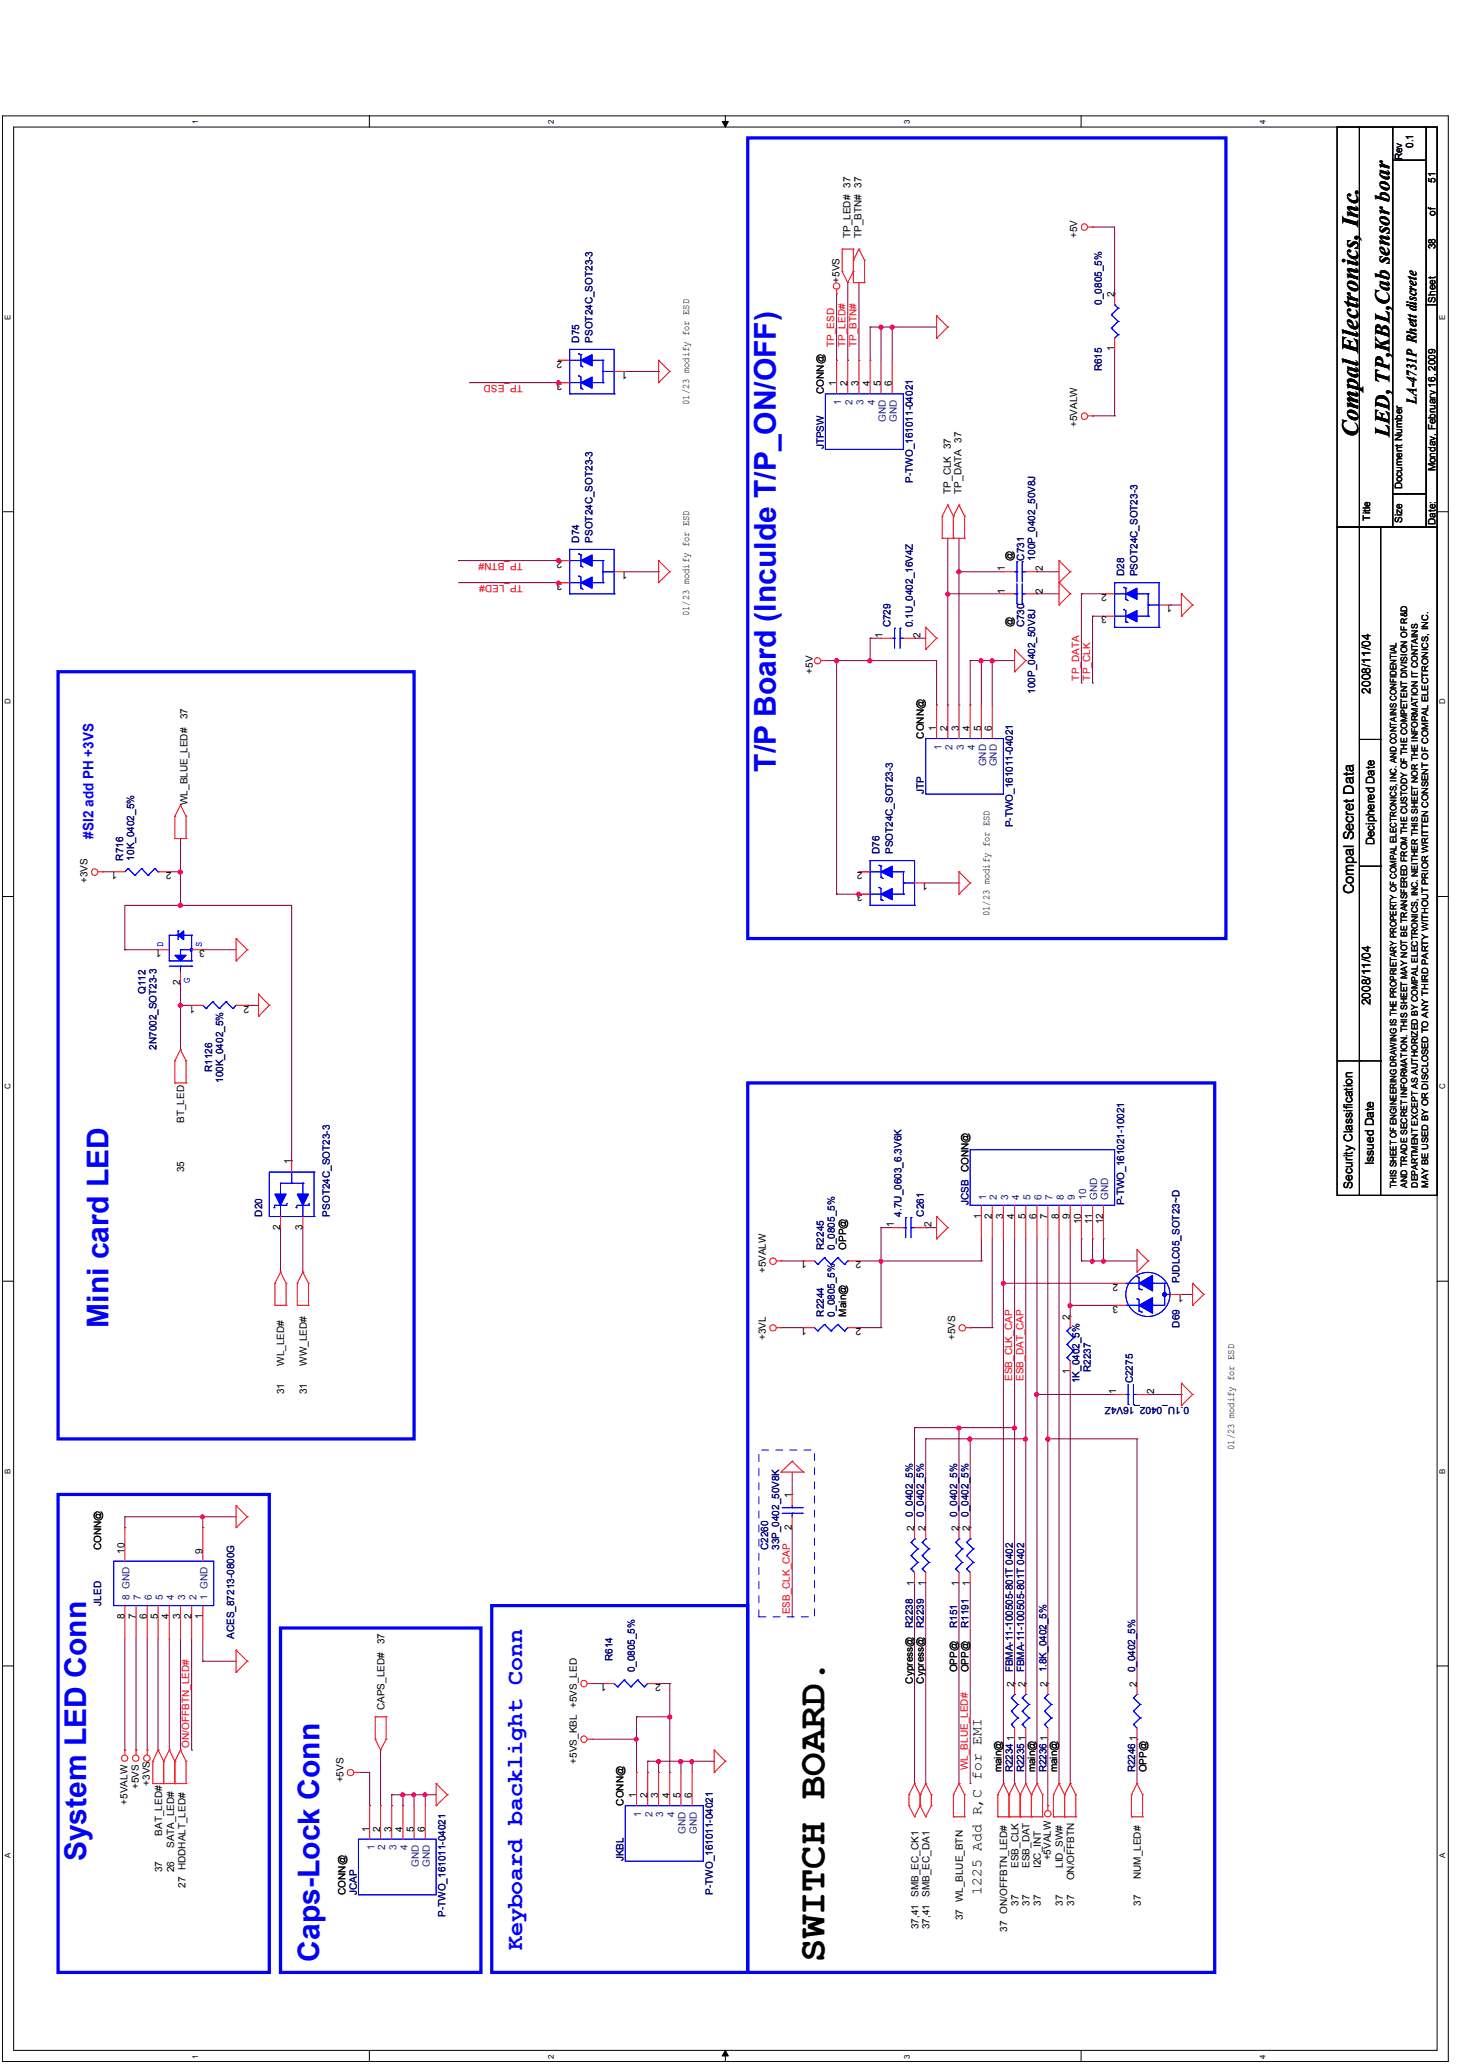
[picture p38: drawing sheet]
<svg xmlns="http://www.w3.org/2000/svg" width="210mm" height="297mm" viewBox="0 0 210 297" stroke-linecap="round" stroke-linejoin="round" font-family="sans-serif">
<defs><g id="words">
<text font-size="5.6" x="118.6" y="282.3" transform="rotate(-90 118.6 282.3)">SWITCH BOARD.</text>
<g font-size="4.3" fill="#00f">
<text x="111.6" y="111.1" transform="rotate(-90 111.6 111.1)">T/P Board (Inculde T/P_ON/OFF)</text>
<text x="15.6" y="191.1" transform="rotate(-90 15.6 191.1)">Mini card LED</text>
<text x="12.4" y="267.9" transform="rotate(-90 12.4 267.9)">System LED Conn</text>
<text x="46" y="282.3" transform="rotate(-90 46 282.3)">Caps-Lock Conn</text>
</g>
<text font-size="3.3" x="195.4" y="62.9" transform="rotate(-90 195.4 62.9)">Compal Electronics, Inc.</text>
<text font-size="3.3" fill="#00f" x="75.1" y="280.7" transform="rotate(-90 75.1 280.7)">Keyboard backlight Conn</text>
<text font-size="3" x="199.9" y="62.9" transform="rotate(-90 199.9 62.9)">LED, TP,KBL,Cab sensor boar</text>
<g font-size="2.1">
<text x="203.8" y="58.1" transform="rotate(-90 203.8 58.1)">LA-4731P Rhett discrete</text>
<text x="194.8" y="128.7" transform="rotate(-90 194.8 128.7)">Compal Secret Data</text>
<text x="141.2" y="272.7" transform="rotate(-90 141.2 272.7)">1225 Add R,C for EMI</text>
</g>
<text font-size="2.1" fill="#00f" x="13.5" y="120.7" transform="rotate(-90 13.5 120.7)">#SI2 add PH +3VS</text>
<g font-size="1.7">
<text x="197.2" y="99.9" transform="rotate(-90 197.2 99.9)">2008/11/04</text>
<text x="197.7" y="121.6" transform="rotate(-90 197.7 121.6)">Deciphered Date</text>
<text x="197.2" y="144.7" transform="rotate(-90 197.2 144.7)">2008/11/04</text>
<text x="197.7" y="167.7" transform="rotate(-90 197.7 167.7)">Issued Date</text>
<text x="194.6" y="171.1" transform="rotate(-90 194.6 171.1)">Security Classification</text>
</g>
<g font-size="1.4">
<text x="201.7" y="23.1" transform="rotate(-90 201.7 23.1)">Rev</text>
<text x="203.3" y="21.3" transform="rotate(-90 203.3 21.3)">0.1</text>
<text x="206.5" y="26.3" transform="rotate(-90 206.5 26.3)">51</text>
<text x="122.3" y="34.3" transform="rotate(-90 122.3 34.3)">TP_LED# 37</text>
<text x="124" y="34.3" transform="rotate(-90 124 34.3)">TP_BTN# 37</text>
<text x="155" y="34.3" transform="rotate(-90 155 34.3)">+5V</text>
<text x="206.5" y="35.8" transform="rotate(-90 206.5 35.8)">38</text>
<text x="206.5" y="31.1" transform="rotate(-90 206.5 31.1)">of</text>
<text x="120.8" y="40.7" transform="rotate(-90 120.8 40.7)">+5VS</text>
<text x="160.3" y="42.7" transform="rotate(-90 160.3 42.7)">2</text>
<text x="206.5" y="43.6" transform="rotate(-90 206.5 43.6)">Sheet</text>
<text x="80.9" y="51.9" transform="rotate(-180 80.9 51.9)">2</text>
<text x="90.3" y="53.5" transform="rotate(-180 90.3 53.5)">1</text>
<text x="160.3" y="50.6" transform="rotate(-90 160.3 50.6)">1</text>
<text x="80.9" y="55.1" transform="rotate(-180 80.9 55.1)">3</text>
<text x="99.2" y="58.3" transform="rotate(-90 99.2 58.3)">01/23 modify for ESD</text>
<text x="118.5" y="56.7" transform="rotate(-90 118.5 56.7)">CONN@</text>
<text x="120.3" y="55.6" transform="rotate(-90 120.3 55.6)">1</text>
<text x="121.9" y="55.6" transform="rotate(-90 121.9 55.6)">2</text>
<text x="123.5" y="55.6" transform="rotate(-90 123.5 55.6)">3</text>
<text x="125.1" y="55.6" transform="rotate(-90 125.1 55.6)">4</text>
<text x="126.7" y="55.6" transform="rotate(-90 126.7 55.6)">5</text>
<text x="128.3" y="55.6" transform="rotate(-90 128.3 55.6)">6</text>
<text x="155" y="61.5" transform="rotate(-90 155 61.5)">+5VALW</text>
<text x="136.8" y="71.1" transform="rotate(-90 136.8 71.1)">TP_CLK 37</text>
<text x="138.3" y="71.1" transform="rotate(-90 138.3 71.1)">TP_DATA 37</text>
<text x="201.7" y="70.4" transform="rotate(-90 201.7 70.4)">Document Number</text>
<text x="206.5" y="67.9" transform="rotate(-90 206.5 67.9)">Monday, February 16, 2009</text>
<text x="197.1" y="74.9" transform="rotate(-90 197.1 74.9)">Title</text>
<text x="201.7" y="75.2" transform="rotate(-90 201.7 75.2)">Size</text>
<text x="206.5" y="75.6" transform="rotate(-90 206.5 75.6)">Date:</text>
<text x="80.9" y="80.7" transform="rotate(-180 80.9 80.7)">2</text>
<text x="80.9" y="83.9" transform="rotate(-180 80.9 83.9)">3</text>
<text x="90.3" y="82.3" transform="rotate(-180 90.3 82.3)">1</text>
<text x="144.6" y="82.2" transform="rotate(-90 144.6 82.2)">1</text>
<text x="145.7" y="80.7" transform="rotate(-90 145.7 80.7)">@</text>
<text x="150" y="82.2" transform="rotate(-90 150 82.2)">2</text>
<text x="99.2" y="88.7" transform="rotate(-90 99.2 88.7)">01/23 modify for ESD</text>
<text x="144.6" y="85.4" transform="rotate(-90 144.6 85.4)">1</text>
<text x="150" y="85.4" transform="rotate(-90 150 85.4)">2</text>
<text x="159.3" y="85.5" transform="rotate(-180 159.3 85.5)">2</text>
<text x="159.3" y="88.7" transform="rotate(-180 159.3 88.7)">3</text>
<text x="168.7" y="87.1" transform="rotate(-180 168.7 87.1)">1</text>
<text x="127" y="91.8" transform="rotate(-90 127 91.8)">1</text>
<text x="132.4" y="91.8" transform="rotate(-90 132.4 91.8)">2</text>
<text x="145.7" y="90.3" transform="rotate(-90 145.7 90.3)">@</text>
<text x="116.9" y="97" transform="rotate(-90 116.9 97)">+5V</text>
<text x="27" y="103.5" transform="rotate(-90 27 103.5)">37</text>
<text x="132.9" y="106.3" transform="rotate(-90 132.9 106.3)">CONN@</text>
<text x="134.7" y="105.2" transform="rotate(-90 134.7 105.2)">1</text>
<text x="136.3" y="105.2" transform="rotate(-90 136.3 105.2)">2</text>
<text x="137.9" y="105.2" transform="rotate(-90 137.9 105.2)">3</text>
<text x="139.5" y="105.2" transform="rotate(-90 139.5 105.2)">4</text>
<text x="141.1" y="105.2" transform="rotate(-90 141.1 105.2)">5</text>
<text x="142.7" y="105.2" transform="rotate(-90 142.7 105.2)">6</text>
<text x="27" y="115.9" transform="rotate(-90 27 115.9)">WL_BLUE_LED#</text>
<text x="16.9" y="125.5" transform="rotate(-180 16.9 125.5)">1</text>
<text x="24.7" y="125.5" transform="rotate(-180 24.7 125.5)">2</text>
<text x="124.1" y="125.5" transform="rotate(-180 124.1 125.5)">2</text>
<text x="12.6" y="127.1" transform="rotate(-90 12.6 127.1)">+3VS</text>
<text x="124.1" y="128.7" transform="rotate(-180 124.1 128.7)">3</text>
<text x="133.5" y="127.1" transform="rotate(-180 133.5 127.1)">1</text>
<text x="142.4" y="131.9" transform="rotate(-90 142.4 131.9)">01/23 modify for ESD</text>
<text x="23.3" y="136.7" transform="rotate(-180 23.3 136.7)">1</text>
<text x="29.5" y="136.7" transform="rotate(-180 29.5 136.7)">3</text>
<text x="25.9" y="141.8" transform="rotate(-90 25.9 141.8)">2</text>
<text x="28.1" y="144.7" transform="rotate(-180 28.1 144.7)">1</text>
<text x="35.9" y="144.7" transform="rotate(-180 35.9 144.7)">2</text>
<text x="26.5" y="161.6" transform="rotate(-90 26.5 161.6)">BT_LED</text>
<text x="41.9" y="167.6" transform="rotate(-90 41.9 167.6)">1</text>
<text x="26.5" y="168.7" transform="rotate(-90 26.5 168.7)">35</text>
<text x="139.3" y="168.7" transform="rotate(-90 139.3 168.7)">CONN@</text>
<text x="40.3" y="177" transform="rotate(-90 40.3 177)">2</text>
<text x="43.5" y="177" transform="rotate(-90 43.5 177)">3</text>
<text x="121.7" y="179.9" transform="rotate(-90 121.7 179.9)">OPP@</text>
<text x="128.6" y="176.6" transform="rotate(-90 128.6 176.6)">1</text>
<text x="134" y="176.6" transform="rotate(-90 134 176.6)">2</text>
<text x="141.1" y="175.4" transform="rotate(-90 141.1 175.4)">1</text>
<text x="142.7" y="175.4" transform="rotate(-90 142.7 175.4)">2</text>
<text x="144.3" y="175.4" transform="rotate(-90 144.3 175.4)">3</text>
<text x="145.9" y="175.4" transform="rotate(-90 145.9 175.4)">4</text>
<text x="147.5" y="175.4" transform="rotate(-90 147.5 175.4)">5</text>
<text x="149.1" y="175.4" transform="rotate(-90 149.1 175.4)">6</text>
<text x="150.7" y="175.4" transform="rotate(-90 150.7 175.4)">7</text>
<text x="152.3" y="175.4" transform="rotate(-90 152.3 175.4)">8</text>
<text x="153.9" y="175.4" transform="rotate(-90 153.9 175.4)">9</text>
<text x="155.5" y="176.2" transform="rotate(-90 155.5 176.2)">10</text>
<text x="157.1" y="176.2" transform="rotate(-90 157.1 176.2)">11</text>
<text x="158.7" y="176.2" transform="rotate(-90 158.7 176.2)">12</text>
<text x="110.2" y="183.2" transform="rotate(-90 110.2 183.2)">+5VALW</text>
<text x="116.1" y="181.5" transform="rotate(-180 116.1 181.5)">1</text>
<text x="123.9" y="181.5" transform="rotate(-180 123.9 181.5)">2</text>
<text x="160.9" y="184.7" transform="rotate(-180 160.9 184.7)">2</text>
<text x="116.1" y="191.1" transform="rotate(-180 116.1 191.1)">1</text>
<text x="121.7" y="189.5" transform="rotate(-90 121.7 189.5)">Main@</text>
<text x="123.9" y="191.1" transform="rotate(-180 123.9 191.1)">2</text>
<text x="153.9" y="190" transform="rotate(-90 153.9 190)">2</text>
<text x="160.9" y="187.9" transform="rotate(-180 160.9 187.9)">3</text>
<text x="170.3" y="186.3" transform="rotate(-180 170.3 186.3)">1</text>
<text x="40.9" y="196.5" transform="rotate(-90 40.9 196.5)">WL_LED#</text>
<text x="44.1" y="196.5" transform="rotate(-90 44.1 196.5)">WW_LED#</text>
<text x="110.2" y="192.9" transform="rotate(-90 110.2 192.9)">+3VL</text>
<text x="137.4" y="192.9" transform="rotate(-90 137.4 192.9)">+5VS</text>
<text x="153.9" y="197.8" transform="rotate(-90 153.9 197.8)">1</text>
<text x="40.9" y="200.7" transform="rotate(-90 40.9 200.7)">31</text>
<text x="44.1" y="200.7" transform="rotate(-90 44.1 200.7)">31</text>
<text x="160.6" y="200.6" transform="rotate(-90 160.6 200.6)">1</text>
<text x="166" y="200.6" transform="rotate(-90 166 200.6)">2</text>
<text x="177.5" y="208.7" transform="rotate(-90 177.5 208.7)">01/23 modify for ESD</text>
<text x="113.9" y="215.6" transform="rotate(-90 113.9 215.6)">1</text>
<text x="113.9" y="220.2" transform="rotate(-90 113.9 220.2)">2</text>
<text x="131.5" y="220.4" transform="rotate(-90 131.5 220.4)">2</text>
<text x="133.1" y="220.4" transform="rotate(-90 133.1 220.4)">2</text>
<text x="137.9" y="220.4" transform="rotate(-90 137.9 220.4)">2</text>
<text x="139.5" y="220.4" transform="rotate(-90 139.5 220.4)">2</text>
<text x="14.5" y="223.1" transform="rotate(-90 14.5 223.1)">CONN@</text>
<text x="17.9" y="223.6" transform="rotate(-90 17.9 223.6)">10</text>
<text x="29.1" y="223.6" transform="rotate(-90 29.1 223.6)">9</text>
<text x="17.9" y="233" transform="rotate(-90 17.9 233)">8</text>
<text x="19.5" y="233" transform="rotate(-90 19.5 233)">7</text>
<text x="21.1" y="233" transform="rotate(-90 21.1 233)">6</text>
<text x="22.7" y="233" transform="rotate(-90 22.7 233)">5</text>
<text x="24.3" y="233" transform="rotate(-90 24.3 233)">4</text>
<text x="25.9" y="233" transform="rotate(-90 25.9 233)">3</text>
<text x="27.5" y="233" transform="rotate(-90 27.5 233)">2</text>
<text x="29.1" y="233" transform="rotate(-90 29.1 233)">1</text>
<text x="131.5" y="228.2" transform="rotate(-90 131.5 228.2)">1</text>
<text x="133.1" y="228.2" transform="rotate(-90 133.1 228.2)">1</text>
<text x="137.9" y="228.2" transform="rotate(-90 137.9 228.2)">1</text>
<text x="139.5" y="228.2" transform="rotate(-90 139.5 228.2)">1</text>
<text x="55.3" y="236.7" transform="rotate(-90 55.3 236.7)">37</text>
<text x="87.3" y="242.3" transform="rotate(-180 87.3 242.3)">1</text>
<text x="95.1" y="242.3" transform="rotate(-180 95.1 242.3)">2</text>
<text x="131.3" y="242.3" transform="rotate(-90 131.3 242.3)">Cypress@</text>
<text x="132.9" y="242.3" transform="rotate(-90 132.9 242.3)">Cypress@</text>
<text x="137.7" y="240.7" transform="rotate(-90 137.7 240.7)">OPP@</text>
<text x="139.3" y="240.7" transform="rotate(-90 139.3 240.7)">OPP@</text>
<text x="145.9" y="242.8" transform="rotate(-90 145.9 242.8)">2</text>
<text x="147.5" y="242.8" transform="rotate(-90 147.5 242.8)">2</text>
<text x="150.7" y="242.8" transform="rotate(-90 150.7 242.8)">2</text>
<text x="163.5" y="242.8" transform="rotate(-90 163.5 242.8)">2</text>
<text x="55.3" y="246.1" transform="rotate(-90 55.3 246.1)">CAPS_LED#</text>
<text x="145.9" y="250.6" transform="rotate(-90 145.9 250.6)">1</text>
<text x="147.5" y="250.6" transform="rotate(-90 147.5 250.6)">1</text>
<text x="150.7" y="250.6" transform="rotate(-90 150.7 250.6)">1</text>
<text x="163.5" y="250.6" transform="rotate(-90 163.5 250.6)">1</text>
<text x="20" y="257.5" transform="rotate(-90 20 257.5)">+5VS</text>
<text x="21.6" y="257" transform="rotate(-90 21.6 257)">+3VS</text>
<text x="49.4" y="256.5" transform="rotate(-90 49.4 256.5)">+5VS</text>
<text x="83" y="253.8" transform="rotate(-90 83 253.8)">+5VS_KBL +5VS_LED</text>
<text x="144.1" y="255.1" transform="rotate(-90 144.1 255.1)">main@</text>
<text x="148.9" y="255.1" transform="rotate(-90 148.9 255.1)">main@</text>
<text x="152.1" y="255.1" transform="rotate(-90 152.1 255.1)">main@</text>
<text x="164.9" y="255.1" transform="rotate(-90 164.9 255.1)">OPP@</text>
<text x="18.3" y="259.7" transform="rotate(-90 18.3 259.7)">+5VALW</text>
<text x="53.1" y="263.6" transform="rotate(-90 53.1 263.6)">1</text>
<text x="54.7" y="263.6" transform="rotate(-90 54.7 263.6)">2</text>
<text x="56.3" y="263.6" transform="rotate(-90 56.3 263.6)">3</text>
<text x="57.9" y="263.6" transform="rotate(-90 57.9 263.6)">4</text>
<text x="59.5" y="263.6" transform="rotate(-90 59.5 263.6)">5</text>
<text x="61.1" y="263.6" transform="rotate(-90 61.1 263.6)">6</text>
<text x="89.7" y="259.9" transform="rotate(-90 89.7 259.9)">CONN@</text>
<text x="91.5" y="258.8" transform="rotate(-90 91.5 258.8)">1</text>
<text x="93.1" y="258.8" transform="rotate(-90 93.1 258.8)">2</text>
<text x="94.7" y="258.8" transform="rotate(-90 94.7 258.8)">3</text>
<text x="96.3" y="258.8" transform="rotate(-90 96.3 258.8)">4</text>
<text x="97.9" y="258.8" transform="rotate(-90 97.9 258.8)">5</text>
<text x="99.5" y="258.8" transform="rotate(-90 99.5 258.8)">6</text>
<text x="23.3" y="269.5" transform="rotate(-90 23.3 269.5)">37</text>
<text x="23.3" y="264.2" transform="rotate(-90 23.3 264.2)">BAT_LED#</text>
<text x="25.1" y="269.5" transform="rotate(-90 25.1 269.5)">26</text>
<text x="25.1" y="266" transform="rotate(-90 25.1 266)">SATA_LED#</text>
<text x="146.5" y="268.8" transform="rotate(-90 146.5 268.8)">ESB_CLK</text>
<text x="148.1" y="268.8" transform="rotate(-90 148.1 268.8)">ESB_DAT</text>
<text x="149.7" y="268.8" transform="rotate(-90 149.7 268.8)">I2C_INT</text>
<text x="151.2" y="267.7" transform="rotate(-90 151.2 267.7)">+5VALW</text>
<text x="152.9" y="268.8" transform="rotate(-90 152.9 268.8)">LID_SW#</text>
<text x="26.7" y="271.7" transform="rotate(-90 26.7 271.7)">27 HDDHALT_LED#</text>
<text x="49.7" y="272.7" transform="rotate(-90 49.7 272.7)">CONN@</text>
<text x="132.1" y="273" transform="rotate(-90 132.1 273)">SMB_EC_CK1</text>
<text x="133.7" y="273" transform="rotate(-90 133.7 273)">SMB_EC_DA1</text>
<text x="146.5" y="274.3" transform="rotate(-90 146.5 274.3)">37</text>
<text x="148.1" y="274.3" transform="rotate(-90 148.1 274.3)">37</text>
<text x="149.7" y="274.3" transform="rotate(-90 149.7 274.3)">37</text>
<text x="152.9" y="274.3" transform="rotate(-90 152.9 274.3)">37</text>
<text x="154.5" y="274.3" transform="rotate(-90 154.5 274.3)">37</text>
<text x="154.5" y="270.6" transform="rotate(-90 154.5 270.6)">ON/OFFBTN</text>
<text x="164.1" y="274.3" transform="rotate(-90 164.1 274.3)">37</text>
<text x="164.1" y="270.4" transform="rotate(-90 164.1 270.4)">NUM_LED#</text>
<text x="132.1" y="277.6" transform="rotate(-90 132.1 277.6)">37,41</text>
<text x="133.7" y="277.6" transform="rotate(-90 133.7 277.6)">37,41</text>
<text x="138.5" y="276.4" transform="rotate(-90 138.5 276.4)">37 WL_BLUE_BTN</text>
<text x="144.9" y="278" transform="rotate(-90 144.9 278)">37 ON/OFFBTN_LED#</text>
</g>
<g font-size="1.4" fill="#000080">
<text x="158.5" y="43.9" transform="rotate(-90 158.5 43.9)">0_0805_5%</text>
<text x="83.3" y="49.3" transform="rotate(-90 83.3 49.3)">D75</text>
<text x="85.2" y="49.3" transform="rotate(-90 85.2 49.3)">PSOT24C_SOT23-3</text>
<text x="158.5" y="53.5" transform="rotate(-90 158.5 53.5)">R615</text>
<text x="118.5" y="64.7" transform="rotate(-90 118.5 64.7)">JTPSW</text>
<text x="131.3" y="69.5" transform="rotate(-90 131.3 69.5)">P-TWO_161011-04021</text>
<text x="83.3" y="78.1" transform="rotate(-90 83.3 78.1)">D74</text>
<text x="85.2" y="78.1" transform="rotate(-90 85.2 78.1)">PSOT24C_SOT23-3</text>
<text x="147.3" y="80.7" transform="rotate(-90 147.3 80.7)">C731</text>
<text x="148.9" y="80.7" transform="rotate(-90 148.9 80.7)">100P_0402_50V8J</text>
<text x="161.7" y="82.9" transform="rotate(-90 161.7 82.9)">D28</text>
<text x="163.7" y="82.9" transform="rotate(-90 163.7 82.9)">PSOT24C_SOT23-3</text>
<text x="128.1" y="90.3" transform="rotate(-90 128.1 90.3)">C729</text>
<text x="131.3" y="90.3" transform="rotate(-90 131.3 90.3)">0.1U_0402_16V4Z</text>
<text x="147.3" y="90.3" transform="rotate(-90 147.3 90.3)">C730</text>
<text x="148.9" y="99.9" transform="rotate(-90 148.9 99.9)">100P_0402_50V8J</text>
<text x="132.9" y="114.3" transform="rotate(-90 132.9 114.3)">JTP</text>
<text x="145.7" y="119.1" transform="rotate(-90 145.7 119.1)">P-TWO_161011-04021</text>
<text x="17.7" y="123.9" transform="rotate(-90 17.7 123.9)">R716</text>
<text x="19.3" y="123.9" transform="rotate(-90 19.3 123.9)">10K_0402_5%</text>
<text x="126.5" y="122.9" transform="rotate(-90 126.5 122.9)">D76</text>
<text x="128.4" y="122.9" transform="rotate(-90 128.4 122.9)">PSOT24C_SOT23-3</text>
<text x="20.9" y="143.1" transform="rotate(-90 20.9 143.1)">Q112</text>
<text x="22.5" y="151.1" transform="rotate(-90 22.5 151.1)">2N7002_SOT23-3</text>
<text x="30.5" y="154.3" transform="rotate(-90 30.5 154.3)">R1126</text>
<text x="32.1" y="155.9" transform="rotate(-90 32.1 155.9)">100K_0402_5%</text>
<text x="139.3" y="173.5" transform="rotate(-90 139.3 173.5)">JCSB</text>
<text x="161.7" y="173.5" transform="rotate(-90 161.7 173.5)">P-TWO_161021-10021</text>
<text x="37.7" y="175.1" transform="rotate(-90 37.7 175.1)">D20</text>
<text x="47.5" y="175.1" transform="rotate(-90 47.5 175.1)">PSOT24C_SOT23-3</text>
<text x="118.5" y="179.9" transform="rotate(-90 118.5 179.9)">R2245</text>
<text x="120.1" y="179.9" transform="rotate(-90 120.1 179.9)">0_0805_5%</text>
<text x="129.7" y="175.1" transform="rotate(-90 129.7 175.1)">4.7U_0603_6.3V6K</text>
<text x="132.9" y="175.1" transform="rotate(-90 132.9 175.1)">C261</text>
<text x="169.7" y="184.7" transform="rotate(-90 169.7 184.7)">PJDLC05_SOT23~D</text>
<text x="118.5" y="189.5" transform="rotate(-90 118.5 189.5)">R2244</text>
<text x="120.1" y="189.5" transform="rotate(-90 120.1 189.5)">0_0805_5%</text>
<text x="169.7" y="191.1" transform="rotate(-90 169.7 191.1)">D69</text>
<text x="156.9" y="197.5" transform="rotate(-90 156.9 197.5)">R2237</text>
<text x="155.3" y="199.1" transform="rotate(-90 155.3 199.1)">1K_0402_5%</text>
<text x="163" y="199.1" transform="rotate(-90 163 199.1)">C2275</text>
<text x="171.1" y="202.5" transform="rotate(-180 171.1 202.5)">0.1U_0402_16V4Z</text>
<text x="131.3" y="218.3" transform="rotate(-90 131.3 218.3)">0_0402_5%</text>
<text x="132.9" y="218.3" transform="rotate(-90 132.9 218.3)">0_0402_5%</text>
<text x="137.7" y="218.3" transform="rotate(-90 137.7 218.3)">0_0402_5%</text>
<text x="139.3" y="218.3" transform="rotate(-90 139.3 218.3)">0_0402_5%</text>
<text x="110.5" y="223.1" transform="rotate(-90 110.5 223.1)">C2260</text>
<text x="112.1" y="223.1" transform="rotate(-90 112.1 223.1)">33P_0402_50V8K</text>
<text x="14.5" y="231.1" transform="rotate(-90 14.5 231.1)">JLED</text>
<text x="33.7" y="235.9" transform="rotate(-90 33.7 235.9)">ACES_87213-0800G</text>
<text x="88.1" y="239.1" transform="rotate(-90 88.1 239.1)">R614</text>
<text x="131.3" y="234.3" transform="rotate(-90 131.3 234.3)">R2238</text>
<text x="132.9" y="234.3" transform="rotate(-90 132.9 234.3)">R2239</text>
<text x="137.7" y="234.3" transform="rotate(-90 137.7 234.3)">R151</text>
<text x="139.3" y="234.3" transform="rotate(-90 139.3 234.3)">R1191</text>
<text x="91.3" y="240.7" transform="rotate(-90 91.3 240.7)">0_0805_5%</text>
<text x="145.7" y="240.7" transform="rotate(-90 145.7 240.7)">FBMA-11-100505-801T 0402</text>
<text x="147.3" y="240.7" transform="rotate(-90 147.3 240.7)">FBMA-11-100505-801T 0402</text>
<text x="150.5" y="240.7" transform="rotate(-90 150.5 240.7)">1.8K_0402_5%</text>
<text x="163.3" y="240.7" transform="rotate(-90 163.3 240.7)">0_0402_5%</text>
<text x="145.7" y="255.1" transform="rotate(-90 145.7 255.1)">R2234</text>
<text x="147.3" y="255.1" transform="rotate(-90 147.3 255.1)">R2235</text>
<text x="150.5" y="255.1" transform="rotate(-90 150.5 255.1)">R2236</text>
<text x="163.3" y="255.1" transform="rotate(-90 163.3 255.1)">R2246</text>
<text x="89.7" y="267.9" transform="rotate(-90 89.7 267.9)">JKBL</text>
<text x="51.3" y="272.7" transform="rotate(-90 51.3 272.7)">JCAP</text>
<text x="64.1" y="275.9" transform="rotate(-90 64.1 275.9)">P-TWO_161011-04021</text>
<text x="102.5" y="272.7" transform="rotate(-90 102.5 272.7)">P-TWO_161011-04021</text>
</g>
<g font-size="1.4" fill="#f00">
<text x="120" y="49.9" transform="rotate(-90 120 49.9)">TP_ESD</text>
<text x="121.6" y="49.9" transform="rotate(-90 121.6 49.9)">TP_LED#</text>
<text x="123.2" y="49.9" transform="rotate(-90 123.2 49.9)">TP_BTN#</text>
<text x="75.2" y="55.4" transform="rotate(-180 75.2 55.4)">TP_ESD</text>
<text x="75.2" y="81" transform="rotate(-180 75.2 81)">TP_BTN#</text>
<text x="75.2" y="84.2" transform="rotate(-180 75.2 84.2)">TP_LED#</text>
<text x="155.2" y="97.9" transform="rotate(-90 155.2 97.9)">TP_DATA</text>
<text x="156.8" y="97.9" transform="rotate(-90 156.8 97.9)">TP_CLK</text>
<text x="145.6" y="198.7" transform="rotate(-90 145.6 198.7)">ESB_CLK_CAP</text>
<text x="147.2" y="198.7" transform="rotate(-90 147.2 198.7)">ESB_DAT_CAP</text>
<text x="113.6" y="232.3" transform="rotate(-90 113.6 232.3)">ESB_CLK_CAP</text>
<text x="27.2" y="251.5" transform="rotate(-90 27.2 251.5)">ON/OFFBTN_LED#</text>
<text x="139.2" y="254.7" transform="rotate(-90 139.2 254.7)">WL_BLUE_LED#</text>
</g>
<g font-size="1.4" fill="#004080">
<text x="121" y="58.3" transform="rotate(-90 121 58.3)">1</text>
<text x="122.6" y="58.3" transform="rotate(-90 122.6 58.3)">2</text>
<text x="124.3" y="58.3" transform="rotate(-90 124.3 58.3)">3</text>
<text x="125.9" y="58.3" transform="rotate(-90 125.9 58.3)">4</text>
<text x="127.4" y="60.7" transform="rotate(-90 127.4 60.7)">GND</text>
<text x="129" y="60.7" transform="rotate(-90 129 60.7)">GND</text>
<text x="135.4" y="107.9" transform="rotate(-90 135.4 107.9)">1</text>
<text x="137" y="107.9" transform="rotate(-90 137 107.9)">2</text>
<text x="138.6" y="107.9" transform="rotate(-90 138.6 107.9)">3</text>
<text x="140.3" y="107.9" transform="rotate(-90 140.3 107.9)">4</text>
<text x="141.9" y="110.3" transform="rotate(-90 141.9 110.3)">GND</text>
<text x="143.4" y="110.3" transform="rotate(-90 143.4 110.3)">GND</text>
<text x="141.9" y="172.7" transform="rotate(-90 141.9 172.7)">1</text>
<text x="143.4" y="172.7" transform="rotate(-90 143.4 172.7)">2</text>
<text x="145" y="172.7" transform="rotate(-90 145 172.7)">3</text>
<text x="146.6" y="172.7" transform="rotate(-90 146.6 172.7)">4</text>
<text x="148.3" y="172.7" transform="rotate(-90 148.3 172.7)">5</text>
<text x="149.9" y="172.7" transform="rotate(-90 149.9 172.7)">6</text>
<text x="151.4" y="172.7" transform="rotate(-90 151.4 172.7)">7</text>
<text x="153" y="172.7" transform="rotate(-90 153 172.7)">8</text>
<text x="154.6" y="172.7" transform="rotate(-90 154.6 172.7)">9</text>
<text x="156.3" y="172.7" transform="rotate(-90 156.3 172.7)">10</text>
<text x="157.9" y="172.7" transform="rotate(-90 157.9 172.7)">GND</text>
<text x="159.4" y="172.7" transform="rotate(-90 159.4 172.7)">GND</text>
<text x="18.6" y="230.3" transform="rotate(-90 18.6 230.3)">8 GND</text>
<text x="20.2" y="230.3" transform="rotate(-90 20.2 230.3)">7</text>
<text x="21.9" y="230.3" transform="rotate(-90 21.9 230.3)">6</text>
<text x="23.4" y="230.3" transform="rotate(-90 23.4 230.3)">5</text>
<text x="25" y="230.3" transform="rotate(-90 25 230.3)">4</text>
<text x="26.6" y="230.3" transform="rotate(-90 26.6 230.3)">3</text>
<text x="28.2" y="230.3" transform="rotate(-90 28.2 230.3)">2</text>
<text x="29.9" y="230.3" transform="rotate(-90 29.9 230.3)">1 GND</text>
<text x="92.3" y="261.5" transform="rotate(-90 92.3 261.5)">1</text>
<text x="93.9" y="261.5" transform="rotate(-90 93.9 261.5)">2</text>
<text x="95.4" y="261.5" transform="rotate(-90 95.4 261.5)">3</text>
<text x="97" y="261.5" transform="rotate(-90 97 261.5)">4</text>
<text x="98.6" y="263.9" transform="rotate(-90 98.6 263.9)">GND</text>
<text x="100.3" y="263.9" transform="rotate(-90 100.3 263.9)">GND</text>
<text x="53.9" y="266.3" transform="rotate(-90 53.9 266.3)">1</text>
<text x="55.4" y="266.3" transform="rotate(-90 55.4 266.3)">2</text>
<text x="57" y="266.3" transform="rotate(-90 57 266.3)">3</text>
<text x="58.6" y="266.3" transform="rotate(-90 58.6 266.3)">4</text>
<text x="60.2" y="268.7" transform="rotate(-90 60.2 268.7)">GND</text>
<text x="61.9" y="268.7" transform="rotate(-90 61.9 268.7)">GND</text>
</g>
<g font-size="1.4" fill="#00f">
<text x="23.5" y="136.3" transform="rotate(-90 23.5 136.3)">D</text>
<text x="29.1" y="136.3" transform="rotate(-90 29.1 136.3)">S</text>
<text x="27.3" y="141.5" transform="rotate(-90 27.3 141.5)">G</text>
</g>
<g font-size="1.3">
<text x="200.9" y="170.9" transform="rotate(-90 200.9 170.9)">THIS SHEET OF ENGINEERING DRAWING IS THE PROPRIETARY PROPERTY OF COMPAL ELECTRONICS, INC. AND CONTAINS CONFIDENTIAL</text>
<text x="202.4" y="170.9" transform="rotate(-90 202.4 170.9)">AND TRADE SECRET INFORMATION. THIS SHEET MAY NOT BE TRANSFERED FROM THE CUSTODY OF THE COMPETENT DIVISION OF R&amp;D</text>
<text x="204" y="170.9" transform="rotate(-90 204 170.9)">DEPARTMENT EXCEPT AS AUTHORIZED BY COMPAL ELECTRONICS, INC. NEITHER THIS SHEET NOR THE INFORMATION IT CONTAINS</text>
<text x="205.5" y="170.9" transform="rotate(-90 205.5 170.9)">MAY BE USED BY OR DISCLOSED TO ANY THIRD PARTY WITHOUT PRIOR WRITTEN CONSENT OF COMPAL ELECTRONICS, INC.</text>
</g>
<g font-size="1.1">
<text x="28.5" y="17.9" transform="rotate(-90 28.5 17.9)">1</text>
<text x="79.7" y="17.9" transform="rotate(-90 79.7 17.9)">2</text>
<text x="130.9" y="17.9" transform="rotate(-90 130.9 17.9)">3</text>
<text x="182.1" y="17.9" transform="rotate(-90 182.1 17.9)">4</text>
<text x="1.5" y="46" transform="rotate(-90 1.5 46)">E</text>
<text x="207.9" y="46" transform="rotate(-90 207.9 46)">E</text>
<text x="1.5" y="101.4" transform="rotate(-90 1.5 101.4)">D</text>
<text x="207.9" y="101.4" transform="rotate(-90 207.9 101.4)">D</text>
<text x="1.5" y="156.7" transform="rotate(-90 1.5 156.7)">C</text>
<text x="207.9" y="156.7" transform="rotate(-90 207.9 156.7)">C</text>
<text x="1.5" y="212.1" transform="rotate(-90 1.5 212.1)">B</text>
<text x="207.9" y="212.1" transform="rotate(-90 207.9 212.1)">B</text>
<text x="1.5" y="267.4" transform="rotate(-90 1.5 267.4)">A</text>
<text x="207.9" y="267.4" transform="rotate(-90 207.9 267.4)">A</text>
<text x="28.5" y="296.3" transform="rotate(-90 28.5 296.3)">1</text>
<text x="79.7" y="296.3" transform="rotate(-90 79.7 296.3)">2</text>
<text x="130.9" y="296.3" transform="rotate(-90 130.9 296.3)">3</text>
<text x="182.1" y="296.3" transform="rotate(-90 182.1 296.3)">4</text>
</g>
</g></defs>
<path d="M.4 16.7h208v280h-208zM2 18.3h204.8v276.8h-204.8z" fill="none" stroke="#000" stroke-width=".14"/>
<g fill="#fff">
<path d="M.5 266.7h1.2v.7h-1.2z"/>
<path d="M206.9 266.7h1.2v.7h-1.2z"/>
</g>
<path d="M.4 239.8h1.6M206.8 239.8h1.6" fill="none" stroke="#000" stroke-width=".14"/>
<g fill="#fff">
<path d="M.5 211.4h1.2v.7h-1.2z"/>
<path d="M206.9 211.4h1.2v.7h-1.2z"/>
</g>
<path d="M.4 184.4h1.6M206.8 184.4h1.6" fill="none" stroke="#000" stroke-width=".14"/>
<g fill="#fff">
<path d="M.5 156h1.2v.7h-1.2z"/>
<path d="M206.9 156h1.2v.7h-1.2z"/>
</g>
<path d="M.4 129h1.6M206.8 129h1.6" fill="none" stroke="#000" stroke-width=".14"/>
<g fill="#fff">
<path d="M.5 100.6h1.2v.8h-1.2z"/>
<path d="M206.9 100.6h1.2v.8h-1.2z"/>
</g>
<path d="M.4 73.7h1.6M206.8 73.7h1.6" fill="none" stroke="#000" stroke-width=".14"/>
<g fill="#fff">
<path d="M.5 45.3h1.2v.7h-1.2z"/>
<path d="M206.9 45.3h1.2v.7h-1.2z"/>
<path d="M27.5 295.7h1.2v.6h-1.2z"/>
<path d="M27.5 17.3h1.2v.6h-1.2z"/>
<path d="M78.7 295.7h1.2v.6h-1.2z"/>
<path d="M78.7 17.3h1.2v.6h-1.2z"/>
</g>
<path d="M53.1 16.7v1.6M53.1 295.1v1.6" fill="none" stroke="#000" stroke-width=".14"/>
<g fill="#fff">
<path d="M129.9 295.7h1.2v.6h-1.2z"/>
<path d="M129.9 17.3h1.2v.6h-1.2z"/>
</g>
<path d="M103.9 17.5h.9l-.4 .8zM104.4 16.7v1.6M104.4 295.1l.4 .8h-.9zM104.4 295.1v1.6" fill="none" stroke="#000" stroke-width=".14"/>
<path d="M103.9 17.5h.9l-.4 .8zM104.4 295.1l.4 .8h-.9z" fill="#000"/>
<g fill="#fff">
<path d="M181.1 295.7h1.2v.6h-1.2z"/>
<path d="M181.1 17.3h1.2v.6h-1.2z"/>
</g>
<path d="M155.5 16.7v1.6M155.5 295.1v1.6" fill="none" stroke="#000" stroke-width=".14"/>
<path d="M157.2 32.7h.1M157.2 32.7h3.2v9.6M157.2 59.9h.1M157.2 59.9h3.2M160.4 42.3h.1M160.4 59.9h.1M160.4 50.3v9.6M142.8 95.1h.1M142.8 95.1h3.2" fill="none" stroke="#800040" stroke-width=".14"/>
<circle cx="142.7" cy="95.1" r=".31" fill="#f0f"/>
<circle cx="142.7" cy="95.1" r=".31" fill="none" stroke="#f0f" stroke-width=".14"/>
<path d="M136.4 77.5v8M134.7 95.1v6.4M136.4 85.5h.1M139.6 95.1v6.4M134.7 101.5h.1M139.6 101.5h.1" fill="none" stroke="#800040" stroke-width=".14"/>
<circle cx="136.4" cy="85.5" r=".3" fill="#f0f"/>
<circle cx="136.4" cy="85.5" r=".3" fill="none" stroke="#f0f" stroke-width=".14"/>
<path d="M138 77.5v4.8M136.4 85.5h.1M136.4 85.5h8M138 82.3h.1M138 82.3h6.4" fill="none" stroke="#800040" stroke-width=".14"/>
<circle cx="137.9" cy="82.3" r=".31" fill="#f0f"/>
<circle cx="137.9" cy="82.3" r=".31" fill="none" stroke="#f0f" stroke-width=".14"/>
<path d="M125.2 91.9h.1M125.2 95.1h.1M125.2 91.9h1.5M125.2 91.9v3.2M125.2 95.1h9.5M131.6 91.9h.1M131.6 91.9h1.6M149.2 82.3h.1M149.2 85.5h.1M149.2 82.3h3.2M149.2 85.5h3.2" fill="none" stroke="#800040" stroke-width=".14"/>
<circle cx="125.1" cy="95.1" r=".31" fill="#f0f"/>
<circle cx="125.1" cy="95.1" r=".31" fill="none" stroke="#f0f" stroke-width=".14"/>
<g fill="none" stroke="#800040" stroke-width=".14">
<path d="M120.4 51.9h.1M120.4 42.3v9.6M122 51.9h.1M122 40.7v11.2M123.6 51.9h.1M123.6 40.7v11.2M125.2 51.9h.1M125.2 47.1v4.8M128.4 47.1h.1M128.4 47.1h6.3M120.4 95.1h.1M120.4 95.1h4.8"/>
<path d="M136.4 85.5v16M138 82.3v19.2M155.6 85.5h.1M155.6 98.3h.1M155.6 85.5h3.2M155.6 85.5v12.8M157.2 88.7h.1M157.2 98.3h.1M157.2 88.7h1.6M157.2 88.7v9.6M168.4 87.1h.1M168.4 87.1h1.6"/>
<path d="M136.4 101.5h.1M138 101.5h.1M144.4 178.3v6.4M144.4 184.7h.1"/>
</g>
<circle cx="144.4" cy="184.7" r=".3" fill="#f0f"/>
<circle cx="144.4" cy="184.7" r=".3" fill="none" stroke="#f0f" stroke-width=".14"/>
<path d="M146 178.3v27.2M147.6 178.3v28.8M146 205.5h.1M147.6 207.1h.1" fill="none" stroke="#800040" stroke-width=".14"/>
<circle cx="145.9" cy="205.5" r=".31" fill="#f0f"/>
<circle cx="145.9" cy="205.5" r=".31" fill="none" stroke="#f0f" stroke-width=".14"/>
<g fill="none" stroke="#800040" stroke-width=".14">
<path d="M142.8 178.3v12.8M142.8 191.1h.1M144.4 184.7h.1M144.4 184.7h16M154 187.9h.1M154 189.5h.1M154 187.9h6.4M154 187.9v1.6M154 197.5v59.2M158.8 181.5h.1M158.8 181.5h4.8M146 256.7h.1"/>
<path d="M146 250.3v6.4M147.6 256.7h.1M147.6 250.3v6.4M154 256.7h.1"/>
</g>
<circle cx="158.7" cy="181.5" r=".3" fill="#f0f"/>
<circle cx="158.7" cy="181.5" r=".3" fill="none" stroke="#f0f" stroke-width=".14"/>
<g fill="none" stroke="#800040" stroke-width=".14">
<path d="M126.7 176.7h.1M126.7 176.7h1.7M126.7 176.7v4.8M133.2 176.7h.1M133.2 176.7h1.5M141.2 178.3v3.2M150.8 178.3v28.8M152.4 178.3v78.4M126.7 181.5h.1M126.7 181.5h14.5M141.2 181.5h.1M170 186.3h.1"/>
<path d="M170 186.3h1.6M150.8 207.1h.1M150.8 259.9h.1M150.8 250.3v9.6M152.4 256.7h.1"/>
</g>
<circle cx="126.7" cy="181.5" r=".3" fill="#f0f"/>
<circle cx="126.7" cy="181.5" r=".3" fill="none" stroke="#f0f" stroke-width=".14"/>
<path d="M149.2 178.3v22.4M139.6 191.1h.1M139.6 191.1h3.2M149.2 200.7h.1" fill="none" stroke="#800040" stroke-width=".14"/>
<circle cx="149.1" cy="200.7" r=".3" fill="#f0f"/>
<circle cx="149.1" cy="200.7" r=".3" fill="none" stroke="#f0f" stroke-width=".14"/>
<path d="M154 178.3v9.6M154 187.9h.1" fill="none" stroke="#800040" stroke-width=".14"/>
<circle cx="153.9" cy="187.9" r=".31" fill="#f0f"/>
<circle cx="153.9" cy="187.9" r=".31" fill="none" stroke="#f0f" stroke-width=".14"/>
<path d="M144.4 184.7v72M53.2 259.9h.1M53.2 255.1v4.8M56.4 259.9h.1M56.4 258.3v1.6M58 259.9h.1M58 258.3v1.6M144.4 256.7h.1" fill="none" stroke="#800040" stroke-width=".14"/>
<circle cx="57.9" cy="258.3" r=".31" fill="#f0f"/>
<circle cx="57.9" cy="258.3" r=".31" fill="none" stroke="#f0f" stroke-width=".14"/>
<g fill="none" stroke="#800040" stroke-width=".14">
<path d="M18 219.9h.1M18 218.3v1.6M29.2 219.9h.1M29.2 218.3h.1M29.2 218.3v1.6M29.2 218.3h4.8M18 235.9v16M19.6 235.9v16M21.2 235.9v16M22.7 235.9v16M24.4 235.9v16M26 235.9v16"/>
<path d="M27.6 235.9v16M29.2 239.1h.1M29.2 239.1h4.8M29.2 235.9v3.2M18 251.9h.1M19.6 251.9h.1M21.2 251.9h.1M22.7 251.9h.1M24.4 251.9h.1M26 251.9h.1M27.6 251.9h.1M51.6 255.1h.1"/>
<path d="M51.6 255.1h1.6M54.7 259.9h.1M54.7 251.9v8M56.4 258.3h.1M56.4 258.3h1.6M61.2 258.3h.1M61.2 258.3h1.5"/>
</g>
<circle cx="29.1" cy="218.3" r=".3" fill="#f0f"/>
<circle cx="29.1" cy="218.3" r=".3" fill="none" stroke="#f0f" stroke-width=".14"/>
<path d="M26 144.7h.1M26 144.7h1.6M43.6 176.7v6.4M43.6 183.1h.1M18 218.3h.1M18 218.3h11.2" fill="none" stroke="#800040" stroke-width=".14"/>
<circle cx="25.9" cy="144.7" r=".31" fill="#f0f"/>
<circle cx="25.9" cy="144.7" r=".31" fill="none" stroke="#f0f" stroke-width=".14"/>
<path d="M18 136.7h.1M18 136.7h4.7M18 130.3v6.4M26 130.3h.1M26 130.3h16v36.8M29.2 136.7h.1M29.2 136.7h4.8M26 151.1h.1M26 144.7v6.4M35.6 144.7h.1M35.6 144.7h1.6M42 167.1h.1" fill="none" stroke="#800040" stroke-width=".14"/>
<circle cx="25.9" cy="130.3" r=".31" fill="#f0f"/>
<circle cx="25.9" cy="130.3" r=".31" fill="none" stroke="#f0f" stroke-width=".14"/>
<path d="M26 125.5h.1M26 120.7v4.8" fill="none" stroke="#800040" stroke-width=".14"/>
<circle cx="25.9" cy="125.5" r=".31" fill="#f0f"/>
<circle cx="25.9" cy="125.5" r=".31" fill="none" stroke="#f0f" stroke-width=".14"/>
<g fill="none" stroke="#800040" stroke-width=".14">
<path d="M14.7 125.5h.1M14.7 125.5h1.7M18 130.3h8M24.4 125.5h1.6M26 130.3h.1M26 125.5h.1M26 125.5v4.8M26 144.7h.1M26 141.5v3.2M40.4 176.7v6.4M40.4 183.1h.1M139.6 219.9h.1"/>
<path d="M139.6 207.1v12.8"/>
</g>
<circle cx="139.5" cy="207.1" r=".31" fill="#f0f"/>
<circle cx="139.5" cy="207.1" r=".31" fill="none" stroke="#f0f" stroke-width=".14"/>
<path d="M139.6 207.1h.1M139.6 207.1h8" fill="none" stroke="#800040" stroke-width=".14"/>
<circle cx="147.5" cy="207.1" r=".31" fill="#f0f"/>
<circle cx="147.5" cy="207.1" r=".31" fill="none" stroke="#f0f" stroke-width=".14"/>
<g fill="none" stroke="#800040" stroke-width=".14">
<path d="M112.4 191.1h3.2M112.4 181.5h3.2M115.6 191.1h.1M115.6 181.5h.1M123.6 191.1h3.1M123.6 181.5h3.1M126.7 191.1h.1M126.7 181.5h.1M126.7 181.5v9.6M138 219.9h.1M138 205.5h.1M138 205.5v14.4"/>
<path d="M138 205.5h8v36.8M147.6 207.1v35.2M150.8 207.1h.1M150.8 207.1h12.8M163.6 207.1h.1M163.6 207.1v35.2M138 227.9v28.8M139.6 227.9v28.8M138 256.7h.1M139.6 256.7h.1M146 242.3h.1M147.6 242.3h.1"/>
<path d="M163.6 250.3h.1M163.6 250.3v6.4"/>
</g>
<circle cx="150.7" cy="207.1" r=".31" fill="#f0f"/>
<circle cx="150.7" cy="207.1" r=".31" fill="none" stroke="#f0f" stroke-width=".14"/>
<path d="M114 215.1h.1M114 211.9v3.2M114 219.9v12.8M131.6 205.5h.1M131.6 205.5v14.4M131.6 205.5h6.4M138 205.5h.1M150.8 207.1v35.2M114 232.7h.1M150.8 242.3h.1" fill="none" stroke="#800040" stroke-width=".14"/>
<circle cx="137.9" cy="205.5" r=".31" fill="#f0f"/>
<circle cx="137.9" cy="205.5" r=".31" fill="none" stroke="#f0f" stroke-width=".14"/>
<g fill="none" stroke="#800040" stroke-width=".14">
<path d="M155.6 178.3h.1M155.6 178.3v3.2M133.2 207.1h.1M133.2 207.1v12.8M133.2 207.1h6.4M139.6 207.1h.1M131.6 227.9v28.8M133.2 227.9v28.8M58 258.3h.1M58 258.3h1.6M59.6 258.3h.1M59.6 258.3v1.6"/>
<path d="M61.2 258.3h.1M61.2 258.3v1.6M131.6 256.7h.1M133.2 256.7h.1"/>
</g>
<circle cx="61.1" cy="258.3" r=".3" fill="#f0f"/>
<circle cx="61.1" cy="258.3" r=".3" fill="none" stroke="#f0f" stroke-width=".14"/>
<path d="M59.6 258.3h.1M59.6 258.3h1.6" fill="none" stroke="#800040" stroke-width=".14"/>
<circle cx="59.5" cy="258.3" r=".3" fill="#f0f"/>
<circle cx="59.5" cy="258.3" r=".3" fill="none" stroke="#f0f" stroke-width=".14"/>
<path d="M126.7 47.1h.1M126.7 47.1v4.8" fill="none" stroke="#800040" stroke-width=".14"/>
<circle cx="126.7" cy="47.1" r=".31" fill="#f0f"/>
<circle cx="126.7" cy="47.1" r=".31" fill="none" stroke="#f0f" stroke-width=".14"/>
<path d="M125.2 47.1h.1M125.2 47.1h1.5M128.4 47.1h.1M128.4 47.1v4.8" fill="none" stroke="#800040" stroke-width=".14"/>
<circle cx="128.4" cy="47.1" r=".31" fill="#f0f"/>
<circle cx="128.4" cy="47.1" r=".31" fill="none" stroke="#f0f" stroke-width=".14"/>
<path d="M126.7 47.1h.1M126.7 47.1h1.7M157.2 178.3h.1M157.2 178.3v3.2M158.8 178.3h.1M158.8 178.3v3.2h-3.2M155.6 181.5h.1M157.2 181.5h.1" fill="none" stroke="#800040" stroke-width=".14"/>
<circle cx="157.1" cy="181.5" r=".3" fill="#f0f"/>
<circle cx="157.1" cy="181.5" r=".3" fill="none" stroke="#f0f" stroke-width=".14"/>
<path d="M91.6 255.1h.1M91.6 250.3v4.8M93.2 255.1h.1M93.2 253.5v1.6M94.7 255.1h.1M94.7 253.5v1.6M99.6 253.5h.1M99.6 253.5h3.1" fill="none" stroke="#800040" stroke-width=".14"/>
<circle cx="99.5" cy="253.5" r=".3" fill="#f0f"/>
<circle cx="99.5" cy="253.5" r=".3" fill="none" stroke="#f0f" stroke-width=".14"/>
<path d="M96.4 255.1h.1M96.4 247.1v8" fill="none" stroke="#800040" stroke-width=".14"/>
<circle cx="96.4" cy="247.1" r=".31" fill="#f0f"/>
<circle cx="96.4" cy="247.1" r=".31" fill="none" stroke="#f0f" stroke-width=".14"/>
<path d="M85.2 242.3h1.5M85.2 250.3h6.4M86.7 242.3h.1M91.6 250.3h.1M91.6 247.1h4.8M93.2 253.5h.1M93.2 253.5h1.5M94.7 242.3h.1M94.7 242.3h1.7M96.4 247.1h.1M96.4 242.3h.1M96.4 242.3v4.8" fill="none" stroke="#800040" stroke-width=".14"/>
<circle cx="91.5" cy="250.3" r=".3" fill="#f0f"/>
<circle cx="91.5" cy="250.3" r=".3" fill="none" stroke="#f0f" stroke-width=".14"/>
<path d="M139.6 95.1h.1M139.6 95.1h3.2M141.2 95.1h.1M141.2 95.1v6.4M142.8 95.1h.1M142.8 95.1v6.4M91.6 247.1h.1M91.6 247.1v3.2" fill="none" stroke="#800040" stroke-width=".14"/>
<circle cx="141.1" cy="95.1" r=".31" fill="#f0f"/>
<circle cx="141.1" cy="95.1" r=".31" fill="none" stroke="#f0f" stroke-width=".14"/>
<path d="M98 253.5h.1M98 253.5v1.6" fill="none" stroke="#800040" stroke-width=".14"/>
<circle cx="97.9" cy="253.5" r=".31" fill="#f0f"/>
<circle cx="97.9" cy="253.5" r=".31" fill="none" stroke="#f0f" stroke-width=".14"/>
<path d="M94.7 253.5h.1M94.7 253.5h3.3" fill="none" stroke="#800040" stroke-width=".14"/>
<circle cx="94.7" cy="253.5" r=".3" fill="#f0f"/>
<circle cx="94.7" cy="253.5" r=".3" fill="none" stroke="#f0f" stroke-width=".14"/>
<g fill="none" stroke="#800040" stroke-width=".14">
<path d="M80.4 51.9h.1M80.4 55.1h.1M80.4 51.9h1.6M80.4 55.1h1.6M90 53.5h4.7M94.7 53.5h.1M66 83.9h16M80.4 80.7h.1M80.4 83.9h.1M80.4 80.7h1.6M90 82.3h4.7M94.7 82.3h.1"/>
<path d="M98 253.5h.1M98 253.5h1.6M99.6 253.5h.1M99.6 253.5v1.6"/>
</g>
<circle cx="80.4" cy="83.9" r=".3" fill="#f0f"/>
<circle cx="80.4" cy="83.9" r=".3" fill="none" stroke="#f0f" stroke-width=".14"/>
<path d="M66 80.7h.1M66 80.7h14.4" fill="none" stroke="#800040" stroke-width=".14"/>
<circle cx="80.4" cy="80.7" r=".3" fill="#f0f"/>
<circle cx="80.4" cy="80.7" r=".3" fill="none" stroke="#f0f" stroke-width=".14"/>
<path d="M67.6 55.1h.1M67.6 55.1h12.8" fill="none" stroke="#800040" stroke-width=".14"/>
<circle cx="80.4" cy="55.1" r=".31" fill="#f0f"/>
<circle cx="80.4" cy="55.1" r=".31" fill="none" stroke="#f0f" stroke-width=".14"/>
<path d="M123.6 125.5h.1M123.6 128.7h.1M123.6 125.5h1.6M123.6 128.7h1.6M160.4 200.7h.1M160.4 200.7h-11.2v56M165.2 200.7h4.8M170 200.7h.1M149.2 256.7h.1" fill="none" stroke="#800040" stroke-width=".14"/>
<circle cx="123.5" cy="128.7" r=".3" fill="#f0f"/>
<circle cx="123.5" cy="128.7" r=".3" fill="none" stroke="#f0f" stroke-width=".14"/>
<path d="M120.4 95.1h.1M120.4 95.1v33.6M120.4 128.7h.1M120.4 128.7h3.2M133.2 127.1h4.8M138 127.1h.1" fill="none" stroke="#800040" stroke-width=".14"/>
<circle cx="120.4" cy="95.1" r=".31" fill="#f0f"/>
<circle cx="120.4" cy="95.1" r=".31" fill="none" stroke="#f0f" stroke-width=".14"/>
<path d="M118.7 95.1h.1M118.7 95.1h1.7" fill="none" stroke="#800040" stroke-width=".14"/>
<g fill="none" stroke="#f00" stroke-width=".14">
<path d="M121.2 39.1h.1M121.2 35.8h.1M121.2 35.8v3.3M121.2 39.1l.8 1.6M121.2 35.8h1.6M122.8 39.1h.1M122.8 35.8h.1M122.8 37.5h.1M122.8 39.1l-.8 1.6M122.8 35.8v4.9M123.6 35.8h.1M123.6 35.8l.8 1.7"/>
<path d="M123.6 35.8l-.8 1.7M124.4 37.5h.1M124.4 37.5v3.2M156.5 32.7h.7M157.2 32.7h.1M94.7 51.9h.1M94.7 55.1h.1M94.7 51.9v3.2M94.7 51.9l1.7 1.6M96.4 53.5h.1M96.4 53.5l-1.7 1.6M120.4 42.3h.1"/>
<path d="M120.4 41.6v.7M122 40.7h.1M122.8 40.7h.1M122.8 40.7h1.6M124.4 40.7h.1M134.7 45.5h.1M134.7 48.7h.1M134.7 45.5v3.2M134.7 45.5l1.7 1.6M136.4 47.1h.1M136.4 47.1l-1.7 1.6M156.5 59.9h.7"/>
<path d="M157.2 59.9h.1M135.6 77.5h.1M135.6 74.3h.1M135.6 77.5h3.2M135.6 74.3v3.2M136.4 72.7h.1M136.4 72.7l.8 1.6M136.4 72.7l-.8 1.6M137.2 74.3h.1M137.2 77.5h.1M137.2 74.3v3.2M138 72.7h.1"/>
<path d="M138 72.7l.8 1.6M138 72.7l-.8 1.6M138.8 74.3h.1M138.8 77.5h.1M138.8 74.3v3.2M94.7 80.7h.1M94.7 83.9h.1M94.7 80.7v3.2M94.7 80.7l1.7 1.6M96.4 82.3h.1M96.4 82.3l-1.7 1.6M118.1 95.1h.6"/>
<path d="M118.7 95.1h.1M133.2 90.3h.1M133.2 93.5h.1M133.2 90.3v3.2M133.2 90.3l1.5 1.6M134.7 91.9h.1M134.7 91.9l-1.5 1.6M146 93.5h.1M146 96.7h.1M146 93.5v3.2M146 93.5l1.6 1.6M147.6 95.1h.1"/>
<path d="M147.6 95.1l-1.6 1.6M152.4 83.9h.1M152.4 87.1h.1M152.4 80.7h.1M152.4 80.7v6.4M152.4 83.9l1.6 1.6M152.4 80.7l1.6 1.6M154 85.5h.1M154 82.3h.1M154 85.5l-1.6 1.6M154 82.3l-1.6 1.6M170 85.5h.1"/>
<path d="M170 88.7h.1M170 85.5v3.2M170 85.5l1.6 1.6M171.6 87.1h.1M171.6 87.1l-1.6 1.6M25.2 117.5h.1M25.2 117.5v3.2M26 115.9h.1M26 115.9l.8 1.6M26 115.9l-.8 1.6M26.8 117.5h.1M26.8 117.5v3.2"/>
<path d="M14.1 125.5h.6M14.7 125.5h.1M25.2 120.7h.1M25.2 120.7h1.6M26.8 120.7h.1M34 138.3h.1M34 135.1h.1M34 135.1v3.2M34 135.1l1.6 1.6M35.6 136.7h.1M35.6 136.7l-1.6 1.6M138 125.5h.1"/>
<path d="M138 128.7h.1M138 125.5v3.2M138 125.5l1.6 1.6M139.6 127.1h.1M139.6 127.1l-1.6 1.6M25.2 155.9h.1M25.2 152.7h.1M25.2 152.7v3.2M25.2 155.9h1.6M26 151.1h.1M26 151.1l.8 1.6M26 151.1l-.8 1.6"/>
<path d="M26.8 152.7h.1M26.8 155.9h.1M26.8 152.7v3.2M37.2 146.3h.1M37.2 143.1h.1M37.2 143.1v3.2M37.2 143.1l1.5 1.6M38.7 144.7h.1M38.7 144.7l-1.5 1.6M134.7 178.3h.1M134.7 175.1h.1M134.7 175.1v3.2"/>
<path d="M134.7 175.1l1.7 1.6M136.4 176.7h.1M136.4 176.7l-1.7 1.6M163.6 179.9h.1M163.6 179.9v3.2M163.6 179.9l1.6 1.6M39.6 184.7h.1M39.6 187.9h.1M39.6 187.9h1.6M39.6 184.7v3.2M40.4 183.1h.1M40.4 183.1l-.8 1.6"/>
<path d="M40.4 183.1l.8 1.6M41.2 187.9h.1M41.2 184.7h.1M41.2 184.7v3.2M42.8 184.7h.1M42.8 187.9h.1M42.8 184.7v3.2M42.8 187.9h1.6M43.6 183.1h.1M43.6 183.1l-.8 1.6M43.6 183.1l.8 1.6M44.4 187.9h.1"/>
<path d="M44.4 184.7h.1M44.4 184.7v3.2M111.7 191.1h.7M111.7 181.5h.7M112.4 191.1h.1M112.4 181.5h.1M138.9 191.1h.7M139.6 191.1h.1M163.6 183.1h.1M165.2 181.5h.1M165.2 181.5l-1.6 1.6M170 199.1h.1"/>
<path d="M170 199.1v3.2M170 199.1l1.6 1.6M171.6 184.7h.1M171.6 187.9h.1M171.6 184.7v3.2M171.6 184.7l1.6 1.6M173.2 186.3h.1M173.2 186.3l-1.6 1.6M34 219.9h.1M34 216.7h.1M34 216.7v3.2M34 216.7l1.6 1.6"/>
<path d="M35.6 218.3h.1M35.6 218.3l-1.6 1.6M112.4 211.9h.1M112.4 211.9h3.2M114 210.3h.1M114 210.3l-1.6 1.6M114 210.3l1.6 1.6M115.6 211.9h.1M170 202.3h.1M171.6 200.7h.1M171.6 200.7l-1.6 1.6M34 237.5h.1"/>
<path d="M34 237.5v3.2M34 237.5l1.6 1.6M35.6 239.1h.1M35.6 239.1l-1.6 1.6M18 251.9h.1M18 251.9v.6M19.6 251.9h.1M19.6 251.9v.6M21.2 251.9h.1M21.2 251.9v.6M22 253.5h.1M22 256.7h.1"/>
<path d="M22 253.5v3.2M22 256.7h4.8M22.7 251.9h.1M22.7 251.9l-.7 1.6M22.7 251.9l.8 1.6M23.5 253.5h.1M23.5 256.7h.1M23.5 253.5v3.2M24.4 251.9h.1M24.4 251.9l-.9 1.6M24.4 251.9l.8 1.6M25.2 253.5h.1"/>
<path d="M25.2 256.7h.1M25.2 253.5v3.2M26 251.9h.1M26 251.9l-.8 1.6M26 251.9l.8 1.6M26.8 253.5h.1M26.8 256.7h.1M26.8 253.5v3.2M34 240.7h.1M50.9 255.1h.7M51.6 255.1h.1M54 250.3h.1"/>
<path d="M54 247.1h.1M54 250.3l.7 1.6M54 247.1v3.2M54 247.1h1.6M54.7 251.9h.1M55.6 247.1h.1M55.6 250.3h.1M55.6 247.1v3.2M55.6 250.3l-.9 1.6M62.7 259.9h.1M62.7 256.7h.1M62.7 256.7v3.2"/>
<path d="M62.7 256.7l1.7 1.6M64.4 258.3h.1M64.4 258.3l-1.7 1.6M84.5 242.3h.7M84.5 250.3h.7M85.2 242.3h.1M85.2 250.3h.1M102.7 255.1h.1M102.7 251.9h.1M102.7 251.9v3.2M102.7 251.9l1.7 1.6M104.4 253.5h.1"/>
<path d="M104.4 253.5l-1.7 1.6M130.8 258.3h.1M130.8 259.9h.1M130.8 258.3v1.6M130.8 259.9l.8 1.6M131.6 256.7h.1M131.6 256.7l.8 1.6M131.6 256.7l-.8 1.6M132.4 258.3h.1M132.4 259.9h.1M132.4 258.3v1.6M132.4 259.9l.8 1.6"/>
<path d="M132.4 259.9l-.8 1.6M133.2 256.7h.1M133.2 256.7l.8 1.6M133.2 256.7l-.8 1.6M134 259.9h.1M134 258.3h.1M134 259.9l-.8 1.6M134 258.3v1.6M137.2 258.3h.1M137.2 258.3v3.2M138 256.7h.1M138 256.7l-.8 1.6"/>
<path d="M138 256.7l.8 1.6M138.8 258.3h.1M138.8 258.3v3.2M143.6 258.3h.1M143.6 258.3v3.2M144.4 256.7h.1M144.4 256.7l-.8 1.6M144.4 256.7l.8 1.6M145.2 258.3h.1M145.2 258.3v3.2M146 256.7h.1M146 256.7l-.8 1.6"/>
<path d="M146 256.7l.8 1.6M146.8 258.3h.1M146.8 258.3v3.2M147.6 256.7h.1M147.6 256.7l-.8 1.6M147.6 256.7l.8 1.6M148.4 258.3h.1M148.4 258.3v3.2M149.2 256.7h.1M149.2 256.7l-.8 1.6M149.2 256.7l.8 1.6M150 258.3h.1"/>
<path d="M150 258.3v3.2M150.8 259.9h.1M150.8 259.9v.6M151.6 258.3h.1M151.6 258.3v3.2M152.4 256.7h.1M152.4 256.7l-.8 1.6M152.4 256.7l.8 1.6M153.2 258.3h.1M153.2 258.3v3.2M154 256.7h.1M154 256.7l-.8 1.6"/>
<path d="M154 256.7l.8 1.6M154.8 258.3h.1M154.8 258.3v3.2M162.8 258.3h.1M162.8 258.3v3.2M163.6 256.7h.1M163.6 256.7l-.8 1.6M163.6 256.7l.8 1.6M164.4 258.3h.1M164.4 258.3v3.2M131.6 261.5h.1M133.2 261.5h.1"/>
<path d="M137.2 261.5h.1M137.2 261.5h1.6M138.8 261.5h.1M143.6 261.5h.1M143.6 261.5h6.4M145.2 261.5h.1M146.8 261.5h.1M148.4 261.5h.1M150 261.5h.1M151.6 261.5h.1M151.6 261.5h3.2M153.2 261.5h.1"/>
<path d="M154.8 261.5h.1M162.8 261.5h.1M162.8 261.5h1.6M164.4 261.5h.1"/>
<circle cx="156" cy="32.7" r=".46"/>
<circle cx="120.4" cy="41.2" r=".46"/>
<circle cx="156" cy="59.9" r=".46"/>
<circle cx="117.6" cy="95.1" r=".45"/>
<circle cx="13.6" cy="125.5" r=".46"/>
<circle cx="111.2" cy="181.5" r=".47"/>
<circle cx="111.2" cy="191.1" r=".46"/>
<circle cx="138.4" cy="191.1" r=".46"/>
<circle cx="17.9" cy="253" r=".45"/>
<circle cx="19.5" cy="253" r=".46"/>
<circle cx="21.1" cy="253" r=".46"/>
<circle cx="50.4" cy="255.1" r=".46"/>
<circle cx="84" cy="242.3" r=".46"/>
<circle cx="84" cy="250.3" r=".46"/>
<circle cx="150.7" cy="261" r=".46"/>
</g>
<g fill="none" stroke="#000" stroke-width=".14">
<path d="M192.4 18.3h3.2v57.6h-3.2zM195.6 18.3h4.8v57.6h-4.8zM200.4 18.3h4.8v4.8h-4.8zM205.2 18.3h1.6v25.6h-1.6zM200.4 23.1h4.8v48h-4.8zM205.2 43.9h1.6v32h-1.6zM192.4 75.9h3.2v96.1h-3.2zM195.6 75.9h3v96.1h-3zM198.6 75.9h8.2v96.1h-8.2zM200.4 71.1h4.8v4.8h-4.8zM195.6 106.4h3M198.6 106.4h.1"/>
<path d="M195.6 124.7h3M198.6 124.7h.1M192.4 152.7h6.2M195.6 152.7h.1M198.6 152.7h.1"/>
</g>
<path d="M107.6 19.8h68.8v115.3h-68.8zM8.4 96.7h51.2v110.4h-51.2zM107.6 155.9h67.2v128h-67.2zM8.4 215.1h30.3v68.8h-30.3zM40.4 234.3h28.8v49.6h-28.8zM70.7 231.1h36.9v52.8h-36.9z" fill="none" stroke="#00f" stroke-width=".47"/>
<path d="M109.2 208.7h8v24h-8z" fill="none" stroke="#00f" stroke-width=".14" stroke-dasharray="1 1 1 1 1 1 1 1"/>
<path d="M126.7 125.5l1.7-.8v1.6z" fill="#00f"/>
<g fill="none" stroke="#00f" stroke-width=".14">
<path d="M125.2 123.9h.1M125.2 130.3h.1M125.2 123.9h6.4v6.4M125.2 130.3h6.4M125.2 123.9v6.4M125.2 125.5h1.5M125.2 128.7h1.5M126.7 125.5l1.7-.8v1.6zM126.7 125.5h.1M126.7 128.7h.1M128.4 125.5h1.6M130 127.1h.1"/>
<path d="M130 125.5h.1M130 127.1h1.6M130 125.5v1.6M131.6 130.3h.1"/>
</g>
<path d="M126.7 128.7l1.7-.8v1.6z" fill="#00f"/>
<g fill="none" stroke="#00f" stroke-width=".14">
<path d="M126.5 124.5h.1M126.5 127.7h.1M126.5 127.7l.2 .2v1.6M126.5 124.5l.2 .2M126.7 128.7l1.7-.8v1.6zM126.7 129.5h.1M126.7 124.7h.1M126.7 126.3h.1M126.7 124.7v1.6M126.7 126.3l.4 .1M126.7 129.5l.4 .1M128.4 128.7h1.6"/>
<path d="M130 128.7h.1M130 127.1v1.6"/>
</g>
<path d="M126.7 125.5l1.7-.8v1.6z" fill="#00f"/>
<g fill="none" stroke="#00f" stroke-width=".14">
<path d="M125.2 123.9h.1M125.2 130.3h.1M125.2 123.9h6.4v6.4M125.2 130.3h6.4M125.2 123.9v6.4M125.2 125.5h1.5M125.2 128.7h1.5M126.7 125.5l1.7-.8v1.6zM126.7 125.5h.1M126.7 128.7h.1M128.4 125.5h1.6M130 127.1h.1"/>
<path d="M130 125.5h.1M130 127.1h1.6M130 125.5v1.6M131.6 130.3h.1"/>
</g>
<path d="M126.7 128.7l1.7-.8v1.6z" fill="#00f"/>
<g fill="none" stroke="#00f" stroke-width=".14">
<path d="M118.7 56.7h11.3v8h-11.3zM159.9 47.2h.1M159.9 45.3h.1M159.9 47.2l1 1M159.9 45.3l1 1M160.4 43.9h.1M160.4 43.9l.5 .5M160.9 48.2h.1M160.9 46.3h.1M160.9 44.4h.1M160.9 48.2l-.5 .5M160.9 46.3l-1 .9"/>
<path d="M160.9 44.4l-1 .9M128.4 91.9h.3M128.7 91.9h.1M128.7 90.4h.1M128.7 90.4v2.9M129.5 90.4h.1M129.5 91.9h.1M129.5 91.9h.5M129.5 90.4v2.9M146 82.3h.3M146.3 82.3h.1M146.3 80.8h.1"/>
<path d="M146.3 80.8v2.9M147.1 80.8h.1M147.1 82.3h.1M147.1 82.3h.5M147.1 80.8v2.9M126.5 124.5h.1M126.5 127.7h.1M126.5 127.7l.2 .2v1.6M126.5 124.5l.2 .2M126.7 128.7l1.7-.8v1.6zM126.7 129.5h.1M126.7 124.7h.1"/>
<path d="M126.7 126.3h.1M126.7 124.7v1.6M126.7 126.3l.4 .1M126.7 129.5l.4 .1M128.4 128.7h1.6M130 128.7h.1M130 127.1v1.6M130 176.7h.3M130.3 176.7h.1M130.3 175.2h.1M130.3 175.2v2.9M131.1 175.2h.1"/>
<path d="M131.1 176.7h.1M131.1 176.7h.5M131.1 175.2v2.9M117.2 191.1l.4 .4M117.6 191.5h.1M118.6 190.6h.1M118.6 190.6l-1 .9M118.6 190.6l1 .9M119.6 191.5h.1M120.5 190.6h.1M120.5 190.6l-.9 .9M120.5 190.6l1 .9"/>
<path d="M121.5 191.5h.1M122 191.1h.1M122 191.1l-.5 .4M162.3 199.2v2.9M163.1 199.2v2.9M162 200.7h.3M162.3 200.7h.1M162.3 202.1h.1M163.1 202.1h.1M163.1 200.7h.1M163.1 200.7h.5M16.4 224.7h14.3v6.4h-14.3z"/>
<path d="M131.1 225.8h.1M131.1 223.9h.1M131.1 222h.1M131.1 225.8l.5 .5M131.1 223.9l.9 1M131.1 222l.9 .9M131.6 221.5h.1M131.6 221.5l-.5 .5M132 224.9h.1M132 222.9h.1M132 224.9l-.9 .9M132 222.9l-.9 1"/>
<path d="M88.4 242.3l.5 .5M88.9 242.8h.1M89.8 241.8h.1M89.8 241.8l-.9 1M89.8 241.8l1 1M90.8 242.8h.1M91.7 241.8h.1M91.7 241.8l-.9 1M91.7 241.8l1 1M92.7 242.8h.1M93.2 242.3h.1M93.2 242.3l-.5 .5"/>
<path d="M150.3 248.2h.1M150.3 246.3h.1M150.3 244.4h.1M150.3 248.2l.5 .5M150.3 246.3l1 .9M150.3 244.4l1 .9M150.8 243.9h.1M150.8 243.9l-.5 .5M151.3 247.2h.1M151.3 245.3h.1M151.3 247.2l-1 1M151.3 245.3l-1 1"/>
<path d="M163.1 248.2h.1M163.1 246.3h.1M163.1 244.4h.1M163.1 248.2l.5 .5M163.1 246.3l.9 .9M163.1 244.4l.9 .9M163.6 243.9h.1M163.6 243.9l-.5 .5M164 247.2h.1M164 245.3h.1M164 247.2l-.9 1M164 245.3l-.9 1"/>
<path d="M51.6 264.7h11.1v8h-11.1z"/>
</g>
<g fill="none" stroke="#f00" stroke-width=".14">
<path d="M120.4 51.9v4.8M122 51.9v4.8M123.6 51.9v4.8M125.2 51.9v4.8M126.7 51.9v4.8M128.4 51.9v4.8M160.4 42.3v1.6M160.4 48.7v1.6M126.7 91.9h1.7M130 91.9h1.6M144.4 82.3h1.6M147.6 82.3h1.6"/>
<path d="M123.6 125.5h1.6M123.6 128.7h1.6M131.6 127.1h1.6M128.4 176.7h1.6M131.6 176.7h1.6M115.6 191.1h1.6M122 191.1h1.6M18 219.9v4.8M29.2 219.9v4.8M131.6 219.9v1.6M160.4 200.7h1.6M163.6 200.7h1.6"/>
<path d="M18 231.1v4.8M19.6 231.1v4.8M21.2 231.1v4.8M22.7 231.1v4.8M24.4 231.1v4.8M26 231.1v4.8M27.6 231.1v4.8M29.2 231.1v4.8M131.6 226.3v1.6M53.2 259.9v4.8M54.7 259.9v4.8M56.4 259.9v4.8"/>
<path d="M58 259.9v4.8M59.6 259.9v4.8M61.2 259.9v4.8M86.7 242.3h1.7M93.2 242.3h1.5M150.8 242.3v1.6M150.8 248.7v1.6M163.6 242.3v1.6M163.6 248.7v1.6"/>
</g>
<path d="M83.6 80.7l1.6-.8v1.6z" fill="#00f"/>
<g fill="none" stroke="#00f" stroke-width=".14">
<path d="M82 79.1h.1M82 79.1h6.4v6.4M82 79.1v6.4M82 85.5h.1M82 85.5h6.4M82 80.7h1.6M82 83.9h1.6M83.6 80.7l1.6-.8v1.6zM83.6 80.7h.1M83.6 83.9h.1M85.2 80.7h1.5M86.7 82.3h.1"/>
<path d="M86.7 80.7h.1M86.7 82.3h1.7M86.7 80.7v1.6M88.4 85.5h.1"/>
</g>
<path d="M83.6 83.9l1.6-.9v1.7z" fill="#00f"/>
<g fill="none" stroke="#00f" stroke-width=".14">
<path d="M83.2 79.7h.1M83.2 79.7l.4 .2M83.6 79.9h.1M83.6 79.9v1.6M83.2 82.9h.1M83.2 82.9l.4 .1v1.7M83.6 83.9l1.6-.9v1.7zM83.6 84.7h.1M83.6 81.5h.1M83.6 81.5l.3 .1M83.6 84.7l.3 .1M85.2 83.9h1.5"/>
<path d="M86.7 83.9h.1M86.7 82.3v1.6"/>
</g>
<path d="M83.6 80.7l1.6-.8v1.6z" fill="#00f"/>
<g fill="none" stroke="#00f" stroke-width=".14">
<path d="M82 79.1h.1M82 79.1h6.4v6.4M82 79.1v6.4M82 85.5h.1M82 85.5h6.4M82 80.7h1.6M82 83.9h1.6M83.6 80.7l1.6-.8v1.6zM83.6 80.7h.1M83.6 83.9h.1M85.2 80.7h1.5M86.7 82.3h.1"/>
<path d="M86.7 80.7h.1M86.7 82.3h1.7M86.7 80.7v1.6M88.4 85.5h.1"/>
</g>
<path d="M83.6 83.9l1.6-.9v1.7z" fill="#00f"/>
<g fill="none" stroke="#00f" stroke-width=".14">
<path d="M83.2 79.7h.1M83.2 79.7l.4 .2M83.6 79.9h.1M83.6 79.9v1.6M83.2 82.9h.1M83.2 82.9l.4 .1v1.7M83.6 83.9l1.6-.9v1.7zM83.6 84.7h.1M83.6 81.5h.1M83.6 81.5l.3 .1M83.6 84.7l.3 .1M85.2 83.9h1.5"/>
<path d="M86.7 83.9h.1M86.7 82.3v1.6M29.2 144.7l.4 .4M29.6 145.1h.1M30.6 144.2h.1M30.6 144.2l-1 .9M30.6 144.2l1 .9M31.6 145.1h.1M32.5 144.2h.1M32.5 144.2l-.9 .9M32.5 144.2l1 .9M33.5 145.1h.1"/>
<path d="M34 144.7h.1M34 144.7l-.5 .4M137.5 225.8h.1M137.5 223.9h.1M137.5 222h.1M137.5 225.8l.5 .5M137.5 223.9l.9 1M137.5 222l.9 .9M138 221.5h.1M138 221.5l-.5 .5M138.4 224.9h.1M138.4 222.9h.1"/>
<path d="M138.4 224.9l-.9 .9M138.4 222.9l-.9 1"/>
</g>
<path d="M80.4 80.7h1.6M80.4 83.9h1.6M88.4 82.3h1.6M27.6 144.7h1.6M34 144.7h1.6M138 219.9v1.6M138 226.3v1.6" fill="none" stroke="#f00" stroke-width=".14"/>
<path d="M39.6 171.9h1.6l-.8 1.6z" fill="#00f"/>
<g fill="none" stroke="#00f" stroke-width=".14">
<path d="M38.7 175.1h.1M38.7 175.1h6.5M39.6 171.9h1.6l-.8 1.6zM40.4 170.3h.1M40.4 173.5h.1M40.4 170.3v1.6M40.4 173.5v1.6M40.4 170.3h1.6M42 170.3h.1M42 168.7v1.6M43.6 173.5h.1M43.6 173.5v1.6"/>
<path d="M45.2 175.1h.1M45.2 168.7h.1M45.2 168.7h-6.5v6.4M45.2 168.7v6.4"/>
</g>
<path d="M42.8 171.9h1.6l-.8 1.6z" fill="#00f"/>
<g fill="none" stroke="#00f" stroke-width=".14">
<path d="M39.4 173.8h.1M39.6 173.5h.1M39.6 173.5h1.6M39.6 173.5l-.2 .3M41.2 173.5h.1M41.3 173.2l-.1 .3M42 170.3h1.6M42.6 173.8h.1M42.8 171.9h1.6l-.8 1.6zM43.6 170.3h.1M43.6 170.3v1.6M44.4 173.5h.1"/>
<path d="M44.4 173.5h-1.6l-.2 .3M44.5 173.2l-.1 .3"/>
</g>
<path d="M39.6 171.9h1.6l-.8 1.6z" fill="#00f"/>
<g fill="none" stroke="#00f" stroke-width=".14">
<path d="M38.7 175.1h.1M38.7 175.1h6.5M39.6 171.9h1.6l-.8 1.6zM40.4 170.3h.1M40.4 173.5h.1M40.4 170.3v1.6M40.4 173.5v1.6M40.4 170.3h1.6M42 170.3h.1M42 168.7v1.6M43.6 173.5h.1M43.6 173.5v1.6"/>
<path d="M45.2 175.1h.1M45.2 168.7h.1M45.2 168.7h-6.5v6.4M45.2 168.7v6.4"/>
</g>
<path d="M42.8 171.9h1.6l-.8 1.6z" fill="#00f"/>
<g fill="none" stroke="#00f" stroke-width=".14">
<path d="M39.4 173.8h.1M39.6 173.5h.1M39.6 173.5h1.6M39.6 173.5l-.2 .3M41.2 173.5h.1M41.3 173.2l-.1 .3M42 170.3h1.6M42.6 173.8h.1M42.8 171.9h1.6l-.8 1.6zM43.6 170.3h.1M43.6 170.3v1.6M44.4 173.5h.1"/>
<path d="M44.4 173.5h-1.6l-.2 .3M44.5 173.2l-.1 .3M117.2 181.5l.4 .5M117.6 182h.1M118.6 181h.1M118.6 181l-1 1M118.6 181l1 1M119.6 182h.1M120.5 181h.1M120.5 181l-.9 1M120.5 181l1 1M121.5 182h.1"/>
<path d="M122 181.5h.1M122 181.5l-.5 .5M153.5 195.4h.1M153.5 193.5h.1M153.5 191.5h.1M153.5 195.4l.5 .5M153.5 193.5l.9 .9M153.5 191.5l.9 1M154 191.1h.1M154 191.1l-.5 .4M154.4 194.4h.1M154.4 192.5h.1"/>
<path d="M154.4 194.4l-.9 1M154.4 192.5l-.9 1"/>
</g>
<path d="M40.4 175.1v1.6M42 167.1v1.6M43.6 175.1v1.6M115.6 181.5h1.6M122 181.5h1.6M154 189.5v1.6M154 195.9v1.6" fill="none" stroke="#f00" stroke-width=".14"/>
<path d="M25.2 137.5h1.6l-.8 .8z" fill="#00f"/>
<path d="M25.2 137.5h1.6l-.8 .8z" fill="none" stroke="#00f" stroke-width=".14"/>
<path d="M25.6 134.6l.8-.6v1.2z" fill="#00f"/>
<g fill="none" stroke="#00f" stroke-width=".14">
<path d="M24.4 138.3h.1M24.4 134.6h.1M24.4 134.6v3.7M24.4 138.3h3.2M24.4 139h3.2M24.4 134.6h1.2M25.3 134.6h.1M25.6 134.6l.8-.6v1.2zM25.6 134h.1M25.6 134v1.2M26 136.7h.1M26 137.5h.1"/>
<path d="M26 139h.1M26 136.7h1.6M26 136.7v.8M26 139v.9M26.4 134.6h.1M26.4 134.6h1.2M27.4 136.8h.1M27.4 136.5h.1M27.4 136.8h.2M27.4 136.5v.3M27.4 136.5h.2M27.6 138.3h.1"/>
<path d="M27.6 136.7h.1M27.6 139h.1M27.6 134.6h.1M27.6 136.5h.1M27.6 134.6v3.7"/>
</g>
<path d="M25.2 137.5h1.6l-.8 .8z" fill="#00f"/>
<path d="M25.2 137.5h1.6l-.8 .8z" fill="none" stroke="#00f" stroke-width=".14"/>
<path d="M25.6 134.6l.8-.6v1.2z" fill="#00f"/>
<g fill="none" stroke="#00f" stroke-width=".14">
<path d="M24.4 138.3h.1M24.4 134.6h.1M24.4 134.6v3.7M24.4 138.3h3.2M24.4 139h3.2M24.4 134.6h1.2M25.3 134.6h.1M25.6 134.6l.8-.6v1.2zM25.6 134h.1M25.6 134v1.2M26 136.7h.1M26 137.5h.1"/>
<path d="M26 139h.1M26 136.7h1.6M26 136.7v.8M26 139v.9M26.4 134.6h.1M26.4 134.6h1.2M27.4 136.8h.1M27.4 136.5h.1M27.4 136.8h.2M27.4 136.5v.3M27.4 136.5h.2M27.6 138.3h.1"/>
<path d="M27.6 136.7h.1M27.6 139h.1M27.6 134.6h.1M27.6 136.5h.1M27.6 134.6v3.7M132.7 225.8h.1M132.7 223.9h.1M132.7 222h.1M132.7 225.8l.5 .5M132.7 223.9l.9 1M132.7 222l.9 .9M133.2 221.5h.1"/>
<path d="M133.2 221.5l-.5 .5M133.6 224.9h.1M133.6 222.9h.1M133.6 224.9l-.9 .9M133.6 222.9l-.9 1M145.5 248.2h.1M145.5 246.3h.1M145.5 244.4h.1M145.5 248.2l.5 .5M145.5 246.3l.9 .9M145.5 244.4l.9 .9M146 243.9h.1"/>
<path d="M146 243.9l-.5 .5M146.4 247.2h.1M146.4 245.3h.1M146.4 247.2l-.9 1M146.4 245.3l-.9 1"/>
</g>
<path d="M22.7 136.7h1.7M26 139.9v1.6M27.6 136.7h1.6M133.2 219.9v1.6M133.2 226.3v1.6M146 242.3v1.6M146 248.7v1.6" fill="none" stroke="#f00" stroke-width=".14"/>
<path d="M163.9 187.9l1.9-1.1v2.2z" fill="#00f"/>
<path d="M163.9 187.9l1.9-1.1v2.2z" fill="none" stroke="#00f" stroke-width=".14"/>
<path d="M163.9 184.7l1.9-1.2v2.3z" fill="#00f"/>
<g fill="none" stroke="#00f" stroke-width=".14">
<path d="M162 187.9h1.9M162 184.7h1.9M163.6 186.9h.1M163.6 183.7h.1M163.6 183.7l.3 .2v1.6M163.6 186.9l.3 .2v1.6M163.9 184.7l1.9-1.2v2.3zM163.9 188.7h.1M163.9 185.5h.1M163.9 187.9h.1M163.9 184.7h.1M163.9 188.7l.3 .1"/>
<path d="M163.9 185.5l.3 .1M164.2 188.8h.1M164.2 185.6h.1M165.8 187.9h.1M165.8 184.7h.1M165.8 184.7h1.8M167.6 184.7h.1M167.6 186.3h.1M167.6 184.7v3.2h-1.8M167.6 186.3h.8"/>
<circle cx="165.1" cy="186.3" r="3.2"/>
</g>
<circle cx="167.6" cy="186.3" r=".3" fill="#00f"/>
<circle cx="167.6" cy="186.3" r=".3" fill="none" stroke="#00f" stroke-width=".14"/>
<path d="M163.9 187.9l1.9-1.1v2.2z" fill="#00f"/>
<path d="M163.9 187.9l1.9-1.1v2.2z" fill="none" stroke="#00f" stroke-width=".14"/>
<path d="M163.9 184.7l1.9-1.2v2.3z" fill="#00f"/>
<g fill="none" stroke="#00f" stroke-width=".14">
<path d="M162 187.9h1.9M162 184.7h1.9M163.6 186.9h.1M163.6 183.7h.1M163.6 183.7l.3 .2v1.6M163.6 186.9l.3 .2v1.6M163.9 184.7l1.9-1.2v2.3zM163.9 188.7h.1M163.9 185.5h.1M163.9 187.9h.1M163.9 184.7h.1M163.9 188.7l.3 .1"/>
<path d="M163.9 185.5l.3 .1M164.2 188.8h.1M164.2 185.6h.1M165.8 187.9h.1M165.8 184.7h.1M165.8 184.7h1.8M167.6 184.7h.1M167.6 186.3h.1M167.6 184.7v3.2h-1.8M167.6 186.3h.8"/>
<circle cx="165.1" cy="186.3" r="3.2"/>
</g>
<circle cx="167.6" cy="186.3" r=".3" fill="#00f"/>
<circle cx="167.6" cy="186.3" r=".3" fill="none" stroke="#00f" stroke-width=".14"/>
<path d="M160.4 184.7h1.6M160.4 187.9h1.6M168.4 186.3h1.6" fill="none" stroke="#f00" stroke-width=".14"/>
<path d="M162 85.5l1.6-.8v1.6z" fill="#00f"/>
<g fill="none" stroke="#00f" stroke-width=".14">
<path d="M160.4 83.9h.1M160.4 90.3h.1M160.4 83.9h6.4v6.4M160.4 90.3h6.4M160.4 83.9v6.4M160.4 85.5h1.6M160.4 88.7h1.6M162 85.5l1.6-.8v1.6zM162 85.5h.1M162 88.7h.1M163.6 85.5h1.6M165.2 87.1h.1"/>
<path d="M165.2 85.5h.1M165.2 87.1h1.6M165.2 85.5v1.6M166.8 90.3h.1"/>
</g>
<path d="M162 88.7l1.6-.8v1.6z" fill="#00f"/>
<g fill="none" stroke="#00f" stroke-width=".14">
<path d="M161.6 84.5h.1M161.6 87.7h.1M161.6 87.7l.4 .2v1.6M161.6 84.5l.4 .2M162 88.7l1.6-.8v1.6zM162 89.5h.1M162 84.7h.1M162 86.3h.1M162 84.7v1.6M162 86.3l.3 .1M162 89.5l.3 .1M163.6 88.7h1.6"/>
<path d="M165.2 88.7h.1M165.2 87.1v1.6"/>
</g>
<path d="M162 85.5l1.6-.8v1.6z" fill="#00f"/>
<g fill="none" stroke="#00f" stroke-width=".14">
<path d="M160.4 83.9h.1M160.4 90.3h.1M160.4 83.9h6.4v6.4M160.4 90.3h6.4M160.4 83.9v6.4M160.4 85.5h1.6M160.4 88.7h1.6M162 85.5l1.6-.8v1.6zM162 85.5h.1M162 88.7h.1M163.6 85.5h1.6M165.2 87.1h.1"/>
<path d="M165.2 85.5h.1M165.2 87.1h1.6M165.2 85.5v1.6M166.8 90.3h.1"/>
</g>
<path d="M162 88.7l1.6-.8v1.6z" fill="#00f"/>
<g fill="none" stroke="#00f" stroke-width=".14">
<path d="M161.6 84.5h.1M161.6 87.7h.1M161.6 87.7l.4 .2v1.6M161.6 84.5l.4 .2M162 88.7l1.6-.8v1.6zM162 89.5h.1M162 84.7h.1M162 86.3h.1M162 84.7v1.6M162 86.3l.3 .1M162 89.5l.3 .1M163.6 88.7h1.6"/>
<path d="M165.2 88.7h.1M165.2 87.1v1.6M18.4 125h.1M18.4 125l-.4 .5M18.4 125l1 1M19.4 126h.1M20.4 125h.1M20.4 125l-1 1M20.4 125l.9 1M21.3 126h.1M22.3 125h.1M22.3 125l-1 1"/>
<path d="M22.3 125l.4 .5M22.7 125.5h.1"/>
</g>
<path d="M158.8 85.5h1.6M158.8 88.7h1.6M166.8 87.1h1.6M16.4 125.5h1.6M22.7 125.5h1.7" fill="none" stroke="#f00" stroke-width=".14"/>
<path d="M83.6 51.9l1.6-.9v1.7z" fill="#00f"/>
<g fill="none" stroke="#00f" stroke-width=".14">
<path d="M82 50.3h.1M82 56.7h.1M82 50.3h6.4v6.4M82 56.7h6.4M82 50.3v6.4M82 51.9h1.6M82 55.1h1.6M83.6 51.9l1.6-.9v1.7zM83.6 51.9h.1M83.6 55.1h.1M85.2 51.9h1.5M86.7 53.5h.1"/>
<path d="M86.7 51.9h.1M86.7 53.5h1.7M86.7 51.9v1.6M88.4 56.7h.1"/>
</g>
<path d="M83.6 55.1l1.6-.8v1.6z" fill="#00f"/>
<g fill="none" stroke="#00f" stroke-width=".14">
<path d="M83.2 50.9h.1M83.2 54.1h.1M83.2 54.1l.4 .2v1.6M83.2 50.9l.4 .1M83.6 55.1l1.6-.8v1.6zM83.6 55.9h.1M83.6 51h.1M83.6 52.7h.1M83.6 51v1.7M83.6 52.7l.3 .1M83.6 55.9l.3 .1M85.2 55.1h1.5"/>
<path d="M86.7 55.1h.1M86.7 53.5v1.6"/>
</g>
<path d="M83.6 51.9l1.6-.9v1.7z" fill="#00f"/>
<g fill="none" stroke="#00f" stroke-width=".14">
<path d="M82 50.3h.1M82 56.7h.1M82 50.3h6.4v6.4M82 56.7h6.4M82 50.3v6.4M82 51.9h1.6M82 55.1h1.6M83.6 51.9l1.6-.9v1.7zM83.6 51.9h.1M83.6 55.1h.1M85.2 51.9h1.5M86.7 53.5h.1"/>
<path d="M86.7 51.9h.1M86.7 53.5h1.7M86.7 51.9v1.6M88.4 56.7h.1"/>
</g>
<path d="M83.6 55.1l1.6-.8v1.6z" fill="#00f"/>
<g fill="none" stroke="#00f" stroke-width=".14">
<path d="M83.2 50.9h.1M83.2 54.1h.1M83.2 54.1l.4 .2v1.6M83.2 50.9l.4 .1M83.6 55.1l1.6-.8v1.6zM83.6 55.9h.1M83.6 51h.1M83.6 52.7h.1M83.6 51v1.7M83.6 52.7l.3 .1M83.6 55.9l.3 .1M85.2 55.1h1.5"/>
<path d="M86.7 55.1h.1M86.7 53.5v1.6M146 85.5h.3M146.3 85.5h.1M146.3 86.9h.1M146.3 84v2.9M147.1 86.9h.1M147.1 85.5h.1M147.1 85.5h.5M147.1 84v2.9M133.2 106.3h11.2v8h-11.2zM139.6 165.5h20.8v8h-20.8z"/>
<path d="M112.5 217.8h2.9M112.5 217h2.9M114 217h.1M114 217.8h.1M114 216.7v.3M114 217.8v.5M115.4 217.8h.1M115.4 217h.1M139.1 225.8h.1M139.1 223.9h.1M139.1 222h.1M139.1 225.8l.5 .5"/>
<path d="M139.1 223.9l.9 1M139.1 222l.9 .9M139.6 221.5h.1M139.6 221.5l-.5 .5M140 224.9h.1M140 222.9h.1M140 224.9l-.9 .9M140 222.9l-.9 1M90 259.9h11.2v8h-11.2zM147.1 248.2h.1M147.1 246.3h.1M147.1 244.4h.1"/>
<path d="M147.1 248.2l.5 .5M147.1 246.3l.9 .9M147.1 244.4l.9 .9M147.6 243.9h.1M147.6 243.9l-.5 .5M148 247.2h.1M148 245.3h.1M148 247.2l-.9 1M148 245.3l-.9 1"/>
</g>
<g fill="none" stroke="#f00" stroke-width=".14">
<path d="M80.4 51.9h1.6M80.4 55.1h1.6M88.4 53.5h1.6M144.4 85.5h1.6M147.6 85.5h1.6M134.7 101.5v4.8M136.4 101.5v4.8M138 101.5v4.8M139.6 101.5v4.8M141.2 101.5v4.8M142.8 101.5v4.8M141.2 173.5v4.8"/>
<path d="M142.8 173.5v4.8M144.4 173.5v4.8M146 173.5v4.8M147.6 173.5v4.8M149.2 173.5v4.8M150.8 173.5v4.8M152.4 173.5v4.8M154 173.5v4.8M155.6 173.5v4.8M157.2 173.5v4.8M158.8 173.5v4.8M114 215.1v1.6"/>
<path d="M114 218.3v1.6M139.6 219.9v1.6M139.6 226.3v1.6M91.6 255.1v4.8M93.2 255.1v4.8M94.7 255.1v4.8M96.4 255.1v4.8M98 255.1v4.8M99.6 255.1v4.8M147.6 242.3v1.6M147.6 248.7v1.6"/>
</g>
<circle cx="142.7" cy="95.1" r=".31" fill="#f0f"/>
<circle cx="142.7" cy="95.1" r=".31" fill="none" stroke="#f0f" stroke-width=".14"/>
<circle cx="136.4" cy="85.5" r=".3" fill="#f0f"/>
<circle cx="136.4" cy="85.5" r=".3" fill="none" stroke="#f0f" stroke-width=".14"/>
<circle cx="137.9" cy="82.3" r=".31" fill="#f0f"/>
<circle cx="137.9" cy="82.3" r=".31" fill="none" stroke="#f0f" stroke-width=".14"/>
<circle cx="125.1" cy="95.1" r=".31" fill="#f0f"/>
<circle cx="125.1" cy="95.1" r=".31" fill="none" stroke="#f0f" stroke-width=".14"/>
<circle cx="144.4" cy="184.7" r=".3" fill="#f0f"/>
<circle cx="144.4" cy="184.7" r=".3" fill="none" stroke="#f0f" stroke-width=".14"/>
<circle cx="145.9" cy="205.5" r=".31" fill="#f0f"/>
<circle cx="145.9" cy="205.5" r=".31" fill="none" stroke="#f0f" stroke-width=".14"/>
<circle cx="158.7" cy="181.5" r=".3" fill="#f0f"/>
<circle cx="158.7" cy="181.5" r=".3" fill="none" stroke="#f0f" stroke-width=".14"/>
<circle cx="126.7" cy="181.5" r=".3" fill="#f0f"/>
<circle cx="126.7" cy="181.5" r=".3" fill="none" stroke="#f0f" stroke-width=".14"/>
<circle cx="149.1" cy="200.7" r=".3" fill="#f0f"/>
<circle cx="149.1" cy="200.7" r=".3" fill="none" stroke="#f0f" stroke-width=".14"/>
<circle cx="153.9" cy="187.9" r=".31" fill="#f0f"/>
<circle cx="153.9" cy="187.9" r=".31" fill="none" stroke="#f0f" stroke-width=".14"/>
<circle cx="57.9" cy="258.3" r=".31" fill="#f0f"/>
<circle cx="57.9" cy="258.3" r=".31" fill="none" stroke="#f0f" stroke-width=".14"/>
<circle cx="29.1" cy="218.3" r=".3" fill="#f0f"/>
<circle cx="29.1" cy="218.3" r=".3" fill="none" stroke="#f0f" stroke-width=".14"/>
<circle cx="25.9" cy="144.7" r=".31" fill="#f0f"/>
<circle cx="25.9" cy="144.7" r=".31" fill="none" stroke="#f0f" stroke-width=".14"/>
<circle cx="25.9" cy="130.3" r=".31" fill="#f0f"/>
<circle cx="25.9" cy="130.3" r=".31" fill="none" stroke="#f0f" stroke-width=".14"/>
<circle cx="25.9" cy="125.5" r=".31" fill="#f0f"/>
<circle cx="25.9" cy="125.5" r=".31" fill="none" stroke="#f0f" stroke-width=".14"/>
<circle cx="139.5" cy="207.1" r=".31" fill="#f0f"/>
<circle cx="139.5" cy="207.1" r=".31" fill="none" stroke="#f0f" stroke-width=".14"/>
<circle cx="147.5" cy="207.1" r=".31" fill="#f0f"/>
<circle cx="147.5" cy="207.1" r=".31" fill="none" stroke="#f0f" stroke-width=".14"/>
<circle cx="150.7" cy="207.1" r=".31" fill="#f0f"/>
<circle cx="150.7" cy="207.1" r=".31" fill="none" stroke="#f0f" stroke-width=".14"/>
<circle cx="137.9" cy="205.5" r=".31" fill="#f0f"/>
<circle cx="137.9" cy="205.5" r=".31" fill="none" stroke="#f0f" stroke-width=".14"/>
<circle cx="61.1" cy="258.3" r=".3" fill="#f0f"/>
<circle cx="61.1" cy="258.3" r=".3" fill="none" stroke="#f0f" stroke-width=".14"/>
<circle cx="59.5" cy="258.3" r=".3" fill="#f0f"/>
<circle cx="59.5" cy="258.3" r=".3" fill="none" stroke="#f0f" stroke-width=".14"/>
<circle cx="126.7" cy="47.1" r=".31" fill="#f0f"/>
<circle cx="126.7" cy="47.1" r=".31" fill="none" stroke="#f0f" stroke-width=".14"/>
<circle cx="128.4" cy="47.1" r=".31" fill="#f0f"/>
<circle cx="128.4" cy="47.1" r=".31" fill="none" stroke="#f0f" stroke-width=".14"/>
<circle cx="157.1" cy="181.5" r=".3" fill="#f0f"/>
<circle cx="157.1" cy="181.5" r=".3" fill="none" stroke="#f0f" stroke-width=".14"/>
<circle cx="99.5" cy="253.5" r=".3" fill="#f0f"/>
<circle cx="99.5" cy="253.5" r=".3" fill="none" stroke="#f0f" stroke-width=".14"/>
<circle cx="96.4" cy="247.1" r=".31" fill="#f0f"/>
<circle cx="96.4" cy="247.1" r=".31" fill="none" stroke="#f0f" stroke-width=".14"/>
<circle cx="91.5" cy="250.3" r=".3" fill="#f0f"/>
<circle cx="91.5" cy="250.3" r=".3" fill="none" stroke="#f0f" stroke-width=".14"/>
<circle cx="141.1" cy="95.1" r=".31" fill="#f0f"/>
<circle cx="141.1" cy="95.1" r=".31" fill="none" stroke="#f0f" stroke-width=".14"/>
<circle cx="97.9" cy="253.5" r=".31" fill="#f0f"/>
<circle cx="97.9" cy="253.5" r=".31" fill="none" stroke="#f0f" stroke-width=".14"/>
<circle cx="94.7" cy="253.5" r=".3" fill="#f0f"/>
<circle cx="94.7" cy="253.5" r=".3" fill="none" stroke="#f0f" stroke-width=".14"/>
<circle cx="80.4" cy="83.9" r=".3" fill="#f0f"/>
<circle cx="80.4" cy="83.9" r=".3" fill="none" stroke="#f0f" stroke-width=".14"/>
<circle cx="80.4" cy="80.7" r=".3" fill="#f0f"/>
<circle cx="80.4" cy="80.7" r=".3" fill="none" stroke="#f0f" stroke-width=".14"/>
<circle cx="80.4" cy="55.1" r=".31" fill="#f0f"/>
<circle cx="80.4" cy="55.1" r=".31" fill="none" stroke="#f0f" stroke-width=".14"/>
<circle cx="123.5" cy="128.7" r=".3" fill="#f0f"/>
<circle cx="123.5" cy="128.7" r=".3" fill="none" stroke="#f0f" stroke-width=".14"/>
<circle cx="120.4" cy="95.1" r=".31" fill="#f0f"/>
<circle cx="120.4" cy="95.1" r=".31" fill="none" stroke="#f0f" stroke-width=".14"/>
<use href="#words"/>
</svg>
